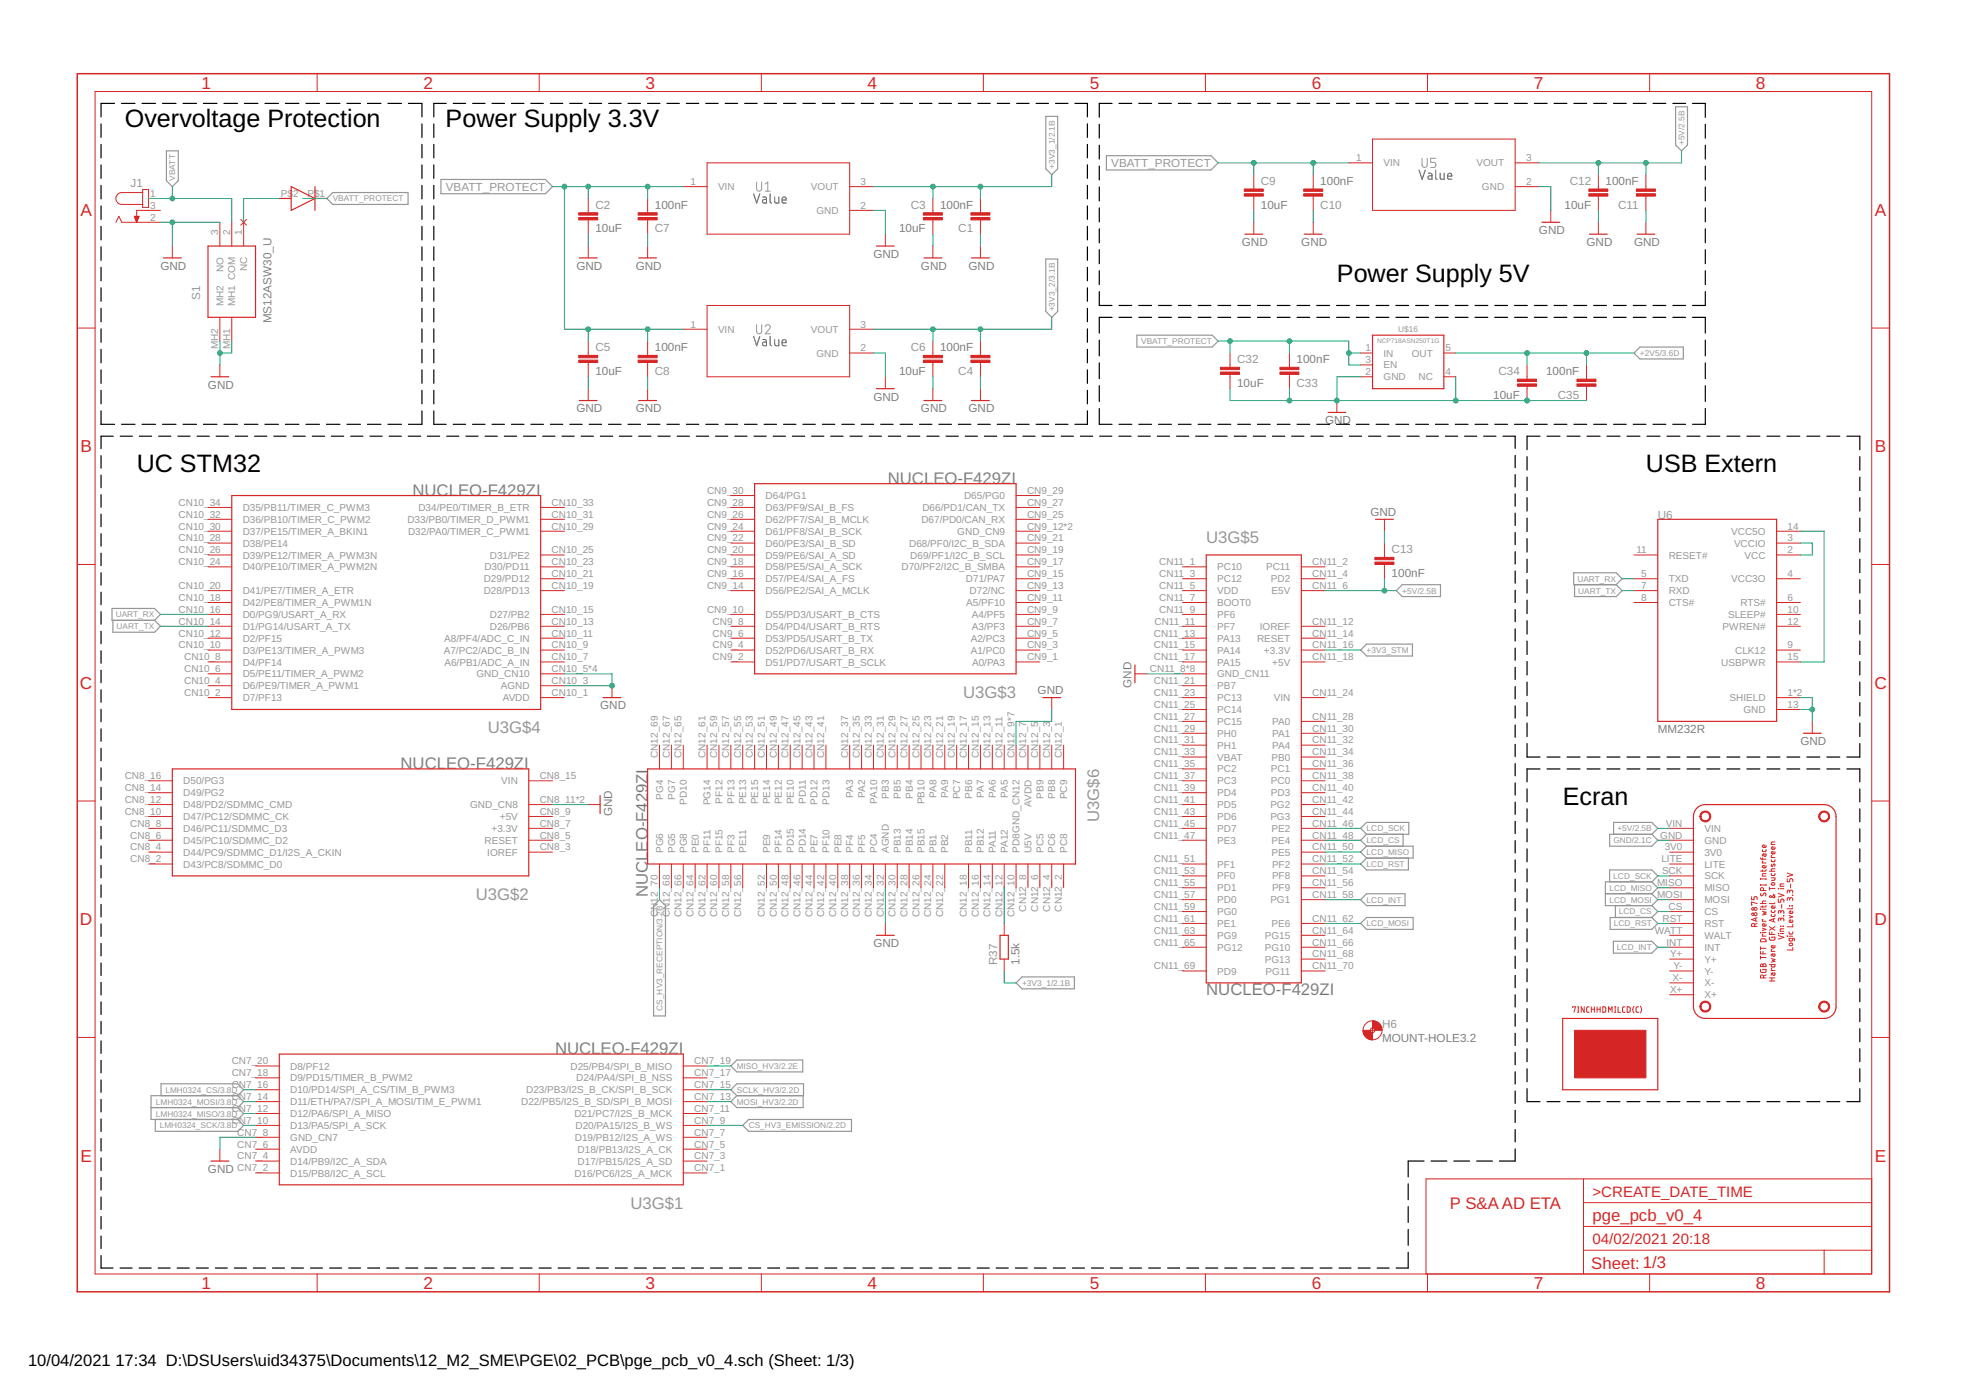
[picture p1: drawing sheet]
<svg xmlns="http://www.w3.org/2000/svg" width="420mm" height="297mm" viewBox="0 0 420 297" stroke-linecap="round" stroke-linejoin="round" font-family="sans-serif">
<defs><g id="words">
<g font-size="5.4">
<text x="26.7" y="27.2">Overvoltage Protection</text>
<text x="95.2" y="27.2">Power Supply 3.3V</text>
<text x="285.7" y="60.2">Power Supply 5V</text>
<text x="29.2" y="100.8">UC STM32</text>
<text x="351.8" y="100.8">USB Extern</text>
<text x="334" y="171.9">Ecran</text>
</g>
<g font-size="3.7" fill="#d62525">
<text x="43" y="18.9">1</text>
<text x="90.5" y="18.9">2</text>
<text x="138" y="18.9">3</text>
<text x="185.4" y="18.9">4</text>
<text x="232.9" y="18.9">5</text>
<text x="280.3" y="18.9">6</text>
<text x="327.8" y="18.9">7</text>
<text x="375.3" y="18.9">8</text>
<text x="17.2" y="46.1">A</text>
<text x="400.7" y="46.1">A</text>
<text x="17.2" y="96.7">B</text>
<text x="400.7" y="96.7">B</text>
<text x="17.1" y="147.2">C</text>
<text x="400.6" y="147.2">C</text>
<text x="17.1" y="197.7">D</text>
<text x="400.6" y="197.7">D</text>
<text x="17.2" y="248.3">E</text>
<text x="400.7" y="248.3">E</text>
<text x="43" y="275.4">1</text>
<text x="90.5" y="275.4">2</text>
<text x="138" y="275.4">3</text>
<text x="185.4" y="275.4">4</text>
<text x="232.9" y="275.4">5</text>
<text x="280.3" y="275.4">6</text>
<text x="327.8" y="275.4">7</text>
<text x="375.3" y="275.4">8</text>
</g>
<g font-size="3.6" fill="#7e7e7e">
<text x="88.1" y="105.9">NUCLEO-F429ZI</text>
<text x="189.7" y="103.4">NUCLEO-F429ZI</text>
<text x="85.6" y="164.3">NUCLEO-F429ZI</text>
<text x="138.4" y="184" transform="rotate(-90 138.4 184)">LEO-F429ZI</text>
<text x="138.4" y="191.7" transform="rotate(-90 138.4 191.7)">NUC</text>
<text x="257.8" y="212.6">NUCLEO-F429ZI</text>
<text x="118.6" y="225.3">NUCLEO-F429ZI</text>
</g>
<g font-size="3.6" fill="#969696">
<text x="257.8" y="116.1">U3G$5</text>
<text x="205.8" y="149.1">U3G$3</text>
<text x="104.2" y="156.7">U3G$4</text>
<text x="234.9" y="175.6" transform="rotate(-90 234.9 175.6)">U3G$6</text>
<text x="101.7" y="192.3">U3G$2</text>
<text x="134.7" y="258.3">U3G$1</text>
</g>
<g font-size="3.6" fill="#d62525">
<text x="309.8" y="258.3">P S&amp;A AD ETA</text>
<text x="340.3" y="260.8">pge_pcb_v0_4</text>
<text x="340.1" y="271.1">Sheet: 1/3</text>
</g>
<g font-size="3.5">
<text x="6" y="291.8">10/04/2021</text>
<text x="24.7" y="291.8">17:34 D:\DSUsers\uid34375\Documents\12_M2_SME\PGE\02_PCB\pge_pcb_v0_4.sch (Sheet: 1/3)</text>
</g>
<g font-size="3.2" fill="#d62525">
<text x="340.3" y="255.7">&gt;CREATE_DATE_TIME</text>
<text x="340.3" y="265.9">04/02/2021</text>
<text x="357.4" y="265.9">20:18</text>
</g>
<g font-size="2.5" fill="#969696">
<text x="237.5" y="35.7">VBATT_PROTECT</text>
<text x="27.9" y="39.9">J1</text>
<text x="95.3" y="40.8">VBATT_PROTECT</text>
<text x="269.5" y="39.5">C9</text>
<text x="335.5" y="39.5">C12</text>
<text x="127.2" y="44.6">C2</text>
<text x="194.6" y="44.6">C3</text>
<text x="282.2" y="44.6">C10</text>
<text x="345.8" y="44.6">C11</text>
<text x="139.9" y="49.7">C7</text>
<text x="204.8" y="49.7">C1</text>
<text x="42.8" y="64" transform="rotate(-90 42.8 64)">S1</text>
<text x="127.2" y="75.1">C5</text>
<text x="194.6" y="75.1">C6</text>
<text x="264.4" y="77.6">C32</text>
<text x="139.9" y="80.1">C8</text>
<text x="204.8" y="80.1">C4</text>
<text x="277.1" y="82.7">C33</text>
<text x="320.2" y="80.1">C34</text>
<text x="332.9" y="85.2">C35</text>
<text x="354.3" y="111">U6</text>
<text x="297.4" y="118.2">C13</text>
<text x="213.1" y="206.2" transform="rotate(-90 213.1 206.2)">R37</text>
<text x="295.4" y="219.6">H6</text>
</g>
<g font-size="2.5" fill="#7e7e7e">
<text x="282.2" y="39.5">100nF</text>
<text x="343.1" y="39.5">100nF</text>
<text x="139.9" y="44.6">100nF</text>
<text x="200.9" y="44.6">100nF</text>
<text x="269.5" y="44.6">10uF</text>
<text x="334.4" y="44.6">10uF</text>
<text x="127.2" y="49.7">10uF</text>
<text x="192.1" y="49.7">10uF</text>
<text x="265.4" y="52.6">GND</text>
<text x="278.1" y="52.6">GND</text>
<text x="328.9" y="50">GND</text>
<text x="339.1" y="52.6">GND</text>
<text x="349.2" y="52.6">GND</text>
<text x="34.3" y="57.7">GND</text>
<text x="123.2" y="57.7">GND</text>
<text x="135.9" y="57.7">GND</text>
<text x="186.7" y="55.1">GND</text>
<text x="196.8" y="57.7">GND</text>
<text x="207" y="57.7">GND</text>
<text x="58" y="69.1" transform="rotate(-90 58 69.1)">MS12ASW30_U</text>
<text x="139.9" y="75.1">100nF</text>
<text x="200.9" y="75.1">100nF</text>
<text x="277.1" y="77.6">100nF</text>
<text x="44.4" y="83">GND</text>
<text x="127.2" y="80.1">10uF</text>
<text x="192.1" y="80.1">10uF</text>
<text x="264.4" y="82.7">10uF</text>
<text x="330.4" y="80.1">100nF</text>
<text x="123.2" y="88.1">GND</text>
<text x="135.9" y="88.1">GND</text>
<text x="186.7" y="85.6">GND</text>
<text x="196.8" y="88.1">GND</text>
<text x="207" y="88.1">GND</text>
<text x="319.1" y="85.2">10uF</text>
<text x="283.2" y="90.7">GND</text>
<text x="292.9" y="110.2">GND</text>
<text x="297.4" y="123.3">100nF</text>
<text x="221.8" y="148.3">GND</text>
<text x="241.8" y="147" transform="rotate(-90 241.8 147)">GND</text>
<text x="128.3" y="151.6">GND</text>
<text x="354.3" y="156.7">MM232R</text>
<text x="384.8" y="159.2">GND</text>
<text x="130.8" y="174.5" transform="rotate(-90 130.8 174.5)">GND</text>
<text x="186.7" y="202.4">GND</text>
<text x="217.9" y="206.2" transform="rotate(-90 217.9 206.2)">1.5k</text>
<text x="295.4" y="222.6">MOUNT-HOLE3.2</text>
<text x="44.4" y="250.7">GND</text>
</g>
<g font-size="2.1" fill="#969696">
<text x="289.8" y="34.4">1</text>
<text x="295.7" y="35.6">VIN</text>
<text x="315.5" y="35.6">VOUT</text>
<text x="326.2" y="34.4">3</text>
<text x="147.6" y="39.5">1</text>
<text x="153.5" y="40.6">VIN</text>
<text x="173.3" y="40.6">VOUT</text>
<text x="183.9" y="39.5">3</text>
<text x="316.7" y="40.6">GND</text>
<text x="326.2" y="39.5">2</text>
<text x="32.1" y="42.1">1</text>
<text x="32.1" y="47.1">2</text>
<text x="32.1" y="44.6">3</text>
<text x="60" y="42.1">P$</text>
<text x="62.6" y="42.1">2</text>
<text x="65.7" y="42.1">P$1</text>
<text x="174.5" y="45.7">GND</text>
<text x="183.9" y="44.6">2</text>
<text x="46.6" y="50.2" transform="rotate(-90 46.6 50.2)">3</text>
<text x="49.2" y="50.2" transform="rotate(-90 49.2 50.2)">2</text>
<text x="51.7" y="50.2" transform="rotate(-90 51.7 50.2)">1</text>
<text x="47.7" y="58.1" transform="rotate(-90 47.7 58.1)">NO</text>
<text x="52.8" y="58" transform="rotate(-90 52.8 58)">NC</text>
<text x="47.7" y="65.5" transform="rotate(-90 47.7 65.5)">MH2</text>
<text x="50.3" y="65.5" transform="rotate(-90 50.3 65.5)">MH1 COM</text>
<text x="147.6" y="70">1</text>
<text x="153.5" y="71.1">VIN</text>
<text x="173.3" y="71.1">VOUT</text>
<text x="183.9" y="70">3</text>
<text x="46.6" y="74.6" transform="rotate(-90 46.6 74.6)">MH2</text>
<text x="49.2" y="74.6" transform="rotate(-90 49.2 74.6)">MH1</text>
<text x="174.5" y="76.2">GND</text>
<text x="183.9" y="75.1">2</text>
<text x="291.8" y="75.1">1</text>
<text x="291.8" y="77.6">3</text>
<text x="295.7" y="76.2">IN</text>
<text x="301.7" y="76.2">OUT</text>
<text x="308.9" y="75.1">5</text>
<text x="291.8" y="80.2">2</text>
<text x="295.7" y="81.3">GND</text>
<text x="295.7" y="78.7">EN</text>
<text x="303.1" y="81.3">NC</text>
<text x="308.9" y="80.2">4</text>
<text x="151.1" y="105.6">CN9_30</text>
<text x="163.6" y="106.7">D64/PG1</text>
<text x="206" y="106.7">D65/PG0</text>
<text x="219.5" y="105.6">CN9_29</text>
<text x="38.2" y="108.1">CN10_34</text>
<text x="38.2" y="110.6">CN10_32</text>
<text x="38.2" y="113.2">CN10_30</text>
<text x="51.9" y="109.2">D35/PB11/TIMER_C_PWM3</text>
<text x="51.9" y="111.7">D36/PB10/TIMER_C_PWM2</text>
<text x="87.1" y="111.7">D33/PB0/TIMER_D_PWM1</text>
<text x="89.4" y="109.2">D34/PE0/TIMER_B_ETR</text>
<text x="117.9" y="113.2">CN10_29</text>
<text x="117.9" y="110.6">CN10_31</text>
<text x="117.9" y="108.1">CN10_33</text>
<text x="151.1" y="113.2">CN9_24</text>
<text x="151.1" y="110.6">CN9_26</text>
<text x="151.1" y="108.1">CN9_28</text>
<text x="163.6" y="111.7">D62/PF7/SAI_B_MCLK</text>
<text x="163.6" y="109.2">D63/PF9/SAI_B_FS</text>
<text x="196.9" y="111.7">D67/PD0/CAN_RX</text>
<text x="197.1" y="109.2">D66/PD1/CAN_TX</text>
<text x="219.5" y="108.1">CN9_27</text>
<text x="219.5" y="110.6">CN9_25</text>
<text x="219.5" y="113.2">CN9_12*2</text>
<text x="382" y="113.2">14</text>
<text x="38.2" y="115.7">CN10_28</text>
<text x="38.2" y="118.2">CN10_26</text>
<text x="51.9" y="114.3">D37/PE15/TIMER_A_BKIN1</text>
<text x="51.9" y="116.8">D38/PE14</text>
<text x="51.9" y="119.4">D39/PE12/TIMER_A_PWM3N</text>
<text x="87.2" y="114.3">D32/PA0/TIMER_C_PWM1</text>
<text x="104.7" y="119.4">D31/PE2</text>
<text x="117.9" y="118.2">CN10_25</text>
<text x="151.1" y="118.2">CN9_20</text>
<text x="151.1" y="115.7">CN9_22</text>
<text x="163.6" y="114.3">D61/PF8/SAI_B_SCK</text>
<text x="163.6" y="119.4">D59/PE6/SAI_A_SD</text>
<text x="163.6" y="116.8">D60/PE3/SAI_B_SD</text>
<text x="194.3" y="116.8">D68/PF0/I2C_B_SDA</text>
<text x="194.5" y="119.4">D69/PF1/I2C_B_SCL</text>
<text x="204.6" y="114.3">GND_CN9</text>
<text x="219.5" y="115.7">CN9_21</text>
<text x="219.5" y="118.2">CN9_19</text>
<text x="349.7" y="118.2">11</text>
<text x="356.6" y="119.4">RESET#</text>
<text x="370" y="114.3">VCC5O</text>
<text x="370.6" y="116.8">VCCIO</text>
<text x="372.8" y="119.4">VCC</text>
<text x="382" y="118.2">2</text>
<text x="382" y="115.7">3</text>
<text x="38.2" y="120.8">CN10_24</text>
<text x="38.2" y="125.9">CN10_20</text>
<text x="51.9" y="121.9">D40/PE10/TIMER_A_PWM2N</text>
<text x="103.4" y="124.4">D29/PD12</text>
<text x="103.5" y="121.9">D30/PD11</text>
<text x="117.9" y="125.9">CN10_19</text>
<text x="117.9" y="123.3">CN10_21</text>
<text x="117.9" y="120.8">CN10_23</text>
<text x="151.1" y="125.9">CN9_14</text>
<text x="151.1" y="123.3">CN9_16</text>
<text x="151.1" y="120.8">CN9_18</text>
<text x="163.6" y="124.4">D57/PE4/SAI_A_FS</text>
<text x="163.6" y="121.9">D58/PE5/SAI_A_SCK</text>
<text x="192.7" y="121.9">D70/PF2/I2C_B_SMBA</text>
<text x="206.4" y="124.4">D71/PA7</text>
<text x="219.5" y="120.8">CN9_17</text>
<text x="219.5" y="123.3">CN9_15</text>
<text x="219.5" y="125.9">CN9_13</text>
<text x="247.8" y="120.8">CN11_1</text>
<text x="247.8" y="123.3">CN11_3</text>
<text x="247.8" y="125.9">CN11_5</text>
<text x="260.1" y="121.9">PC10</text>
<text x="260.1" y="124.4">PC12</text>
<text x="270.6" y="121.9">PC11</text>
<text x="271.6" y="124.4">PD2</text>
<text x="280.4" y="120.8">CN11_2</text>
<text x="280.4" y="123.3">CN11_4</text>
<text x="280.4" y="125.9">CN11_6</text>
<text x="350.8" y="123.3">5</text>
<text x="350.8" y="125.9">7</text>
<text x="356.6" y="124.4">TXD</text>
<text x="370" y="124.4">VCC3O</text>
<text x="382" y="123.3">4</text>
<text x="38.2" y="130.9">CN10_16</text>
<text x="38.2" y="128.4">CN10_18</text>
<text x="51.9" y="127">D41/PE7/TIMER_A_ETR</text>
<text x="51.9" y="129.5">D42/PE8/TIMER_A_PWM1N</text>
<text x="103.4" y="127">D28/PD13</text>
<text x="117.9" y="130.9">CN10_15</text>
<text x="151.1" y="130.9">CN9_10</text>
<text x="163.6" y="127">D56/PE2/SAI_A_MCLK</text>
<text x="206.5" y="129.5">A5/PF10</text>
<text x="207.2" y="127">D72/NC</text>
<text x="219.5" y="130.9">CN9_9</text>
<text x="219.5" y="128.4">CN9_11</text>
<text x="247.8" y="128.4">CN11_7</text>
<text x="247.8" y="130.9">CN11_9</text>
<text x="260.1" y="127">VDD</text>
<text x="260.1" y="129.5">BOOT0</text>
<text x="271.7" y="127">E5V</text>
<text x="350.8" y="128.4">8</text>
<text x="356.6" y="127">RXD</text>
<text x="356.6" y="129.5">CTS#</text>
<text x="371.9" y="129.5">RTS#</text>
<text x="382" y="128.4">6</text>
<text x="382" y="130.9">10</text>
<text x="38.2" y="136">CN10_12</text>
<text x="38.2" y="133.5">CN10_14</text>
<text x="51.9" y="137.1">D2/PF15</text>
<text x="51.9" y="132.1">D0/PG9/USART_A_RX</text>
<text x="51.9" y="134.6">D1/PG14/USART_A_TX</text>
<text x="95" y="137.1">A8/PF4/ADC_C_IN</text>
<text x="104.7" y="134.6">D26/PB6</text>
<text x="104.7" y="132.1">D27/PB2</text>
<text x="117.9" y="133.5">CN10_13</text>
<text x="117.9" y="136">CN10_11</text>
<text x="152.3" y="136">CN9_6</text>
<text x="152.3" y="133.5">CN9_8</text>
<text x="163.6" y="137.1">D53/PD5/USART_B_TX</text>
<text x="163.6" y="134.6">D54/PD4/USART_B_RTS</text>
<text x="163.6" y="132.1">D55/PD3/USART_B_CTS</text>
<text x="207.5" y="137.1">A2/PC3</text>
<text x="207.7" y="134.6">A3/PF3</text>
<text x="207.7" y="132.1">A4/PF5</text>
<text x="219.5" y="133.5">CN9_7</text>
<text x="219.5" y="136">CN9_5</text>
<text x="246.6" y="136">CN11_13</text>
<text x="246.7" y="133.5">CN11_11</text>
<text x="260.1" y="132.1">PF6</text>
<text x="260.1" y="134.6">PF7</text>
<text x="260.1" y="137.1">PA13</text>
<text x="268.7" y="137.1">RESET</text>
<text x="269.2" y="134.6">IOREF</text>
<text x="280.4" y="133.5">CN11_12</text>
<text x="280.4" y="136">CN11_14</text>
<text x="368.1" y="134.6">PWREN#</text>
<text x="369.3" y="132.1">SLEEP#</text>
<text x="382" y="133.5">12</text>
<text x="38.2" y="138.6">CN10_10</text>
<text x="39.4" y="141.1">CN10_8</text>
<text x="39.4" y="143.6">CN10_6</text>
<text x="51.9" y="142.2">D4/PF14</text>
<text x="51.9" y="139.7">D3/PE13/TIMER_A_PWM3</text>
<text x="94.8" y="139.7">A7/PC2/ADC_B_IN</text>
<text x="95" y="142.2">A6/PB1/ADC_A_IN</text>
<text x="117.9" y="141.1">CN10_7</text>
<text x="117.9" y="143.6">CN10_5*4</text>
<text x="117.9" y="138.6">CN10_9</text>
<text x="152.3" y="141.1">CN9_2</text>
<text x="152.3" y="138.6">CN9_4</text>
<text x="163.6" y="142.2">D51/PD7/USART_B_SCLK</text>
<text x="163.6" y="139.7">D52/PD6/USART_B_RX</text>
<text x="207.5" y="139.7">A1/PC0</text>
<text x="207.7" y="142.2">A0/PA3</text>
<text x="219.5" y="141.1">CN9_1</text>
<text x="219.5" y="138.6">CN9_3</text>
<text x="245.8" y="143.6">CN11_8*8</text>
<text x="246.6" y="138.6">CN11_15</text>
<text x="246.6" y="141.1">CN11_17</text>
<text x="260.1" y="139.7">PA14</text>
<text x="260.1" y="142.2">PA15</text>
<text x="270.1" y="139.7">+3.3V</text>
<text x="271.9" y="142.2">+5V</text>
<text x="280.4" y="138.6">CN11_16</text>
<text x="280.4" y="141.1">CN11_18</text>
<text x="367.9" y="142.2">USBPWR</text>
<text x="370.8" y="139.7">CLK12</text>
<text x="382" y="138.6">9</text>
<text x="382" y="141.1">15</text>
<text x="39.4" y="148.7">CN10_2</text>
<text x="39.4" y="146.2">CN10_4</text>
<text x="51.9" y="149.8">D7/PF13</text>
<text x="51.9" y="144.8">D5/PE11/TIMER_A_PWM2</text>
<text x="51.9" y="147.3">D6/PE9/TIMER_A_PWM1</text>
<text x="101.8" y="144.8">GND_CN10</text>
<text x="107" y="147.3">AGND</text>
<text x="107.4" y="149.8">AVDD</text>
<text x="117.9" y="146.2">CN10_3</text>
<text x="117.9" y="148.7">CN10_1</text>
<text x="246.6" y="146.2">CN11_21</text>
<text x="246.6" y="148.7">CN11_23</text>
<text x="260.1" y="144.8">GND_CN11</text>
<text x="260.1" y="147.3">PB7</text>
<text x="260.1" y="149.8">PC13</text>
<text x="272.2" y="149.8">VIN</text>
<text x="280.4" y="148.7">CN11_24</text>
<text x="369.6" y="149.8">SHIELD</text>
<text x="382" y="148.7">1*2</text>
<text x="246.6" y="151.3">CN11_25</text>
<text x="246.6" y="153.8">CN11_27</text>
<text x="260.1" y="152.4">PC14</text>
<text x="260.1" y="154.9">PC15</text>
<text x="271.9" y="154.9">PA0</text>
<text x="280.4" y="153.8">CN11_28</text>
<text x="372.6" y="152.4">GND</text>
<text x="382" y="151.3">13</text>
<text x="140.6" y="162" transform="rotate(-90 140.6 162)">CN12_69</text>
<text x="143.1" y="162" transform="rotate(-90 143.1 162)">CN12_67</text>
<text x="145.7" y="162" transform="rotate(-90 145.7 162)">CN12_65</text>
<text x="150.8" y="162" transform="rotate(-90 150.8 162)">CN12_61</text>
<text x="153.3" y="162" transform="rotate(-90 153.3 162)">CN12_59</text>
<text x="155.8" y="162" transform="rotate(-90 155.8 162)">CN12_57</text>
<text x="158.4" y="162" transform="rotate(-90 158.4 162)">CN12_55</text>
<text x="160.9" y="162" transform="rotate(-90 160.9 162)">CN12_53</text>
<text x="163.5" y="162" transform="rotate(-90 163.5 162)">CN12_51</text>
<text x="166" y="162" transform="rotate(-90 166 162)">CN12_49</text>
<text x="168.5" y="162" transform="rotate(-90 168.5 162)">CN12_47</text>
<text x="171.1" y="162" transform="rotate(-90 171.1 162)">CN12_45</text>
<text x="173.6" y="162" transform="rotate(-90 173.6 162)">CN12_43</text>
<text x="176.2" y="162" transform="rotate(-90 176.2 162)">CN12_41</text>
<text x="181.2" y="162" transform="rotate(-90 181.2 162)">CN12_37</text>
<text x="183.8" y="162" transform="rotate(-90 183.8 162)">CN12_35</text>
<text x="186.3" y="162" transform="rotate(-90 186.3 162)">CN12_33</text>
<text x="188.9" y="162" transform="rotate(-90 188.9 162)">CN12_31</text>
<text x="191.4" y="162" transform="rotate(-90 191.4 162)">CN12_29</text>
<text x="193.9" y="162" transform="rotate(-90 193.9 162)">CN12_27</text>
<text x="196.5" y="162" transform="rotate(-90 196.5 162)">CN12_25</text>
<text x="199" y="162" transform="rotate(-90 199 162)">CN12_23</text>
<text x="201.6" y="162" transform="rotate(-90 201.6 162)">CN12_21</text>
<text x="204.1" y="162" transform="rotate(-90 204.1 162)">CN12_19</text>
<text x="206.6" y="162" transform="rotate(-90 206.6 162)">CN12_17</text>
<text x="209.2" y="162" transform="rotate(-90 209.2 162)">CN12_15</text>
<text x="211.7" y="162" transform="rotate(-90 211.7 162)">CN12_13</text>
<text x="214.3" y="162" transform="rotate(-90 214.3 162)">CN12_11</text>
<text x="216.8" y="162" transform="rotate(-90 216.8 162)">CN12_9*7</text>
<text x="219.3" y="162" transform="rotate(-90 219.3 162)">CN12_7</text>
<text x="221.9" y="162" transform="rotate(-90 221.9 162)">CN12_5</text>
<text x="224.4" y="162" transform="rotate(-90 224.4 162)">CN12_3</text>
<text x="226.9" y="162" transform="rotate(-90 226.9 162)">CN12_1</text>
<text x="246.6" y="156.3">CN11_29</text>
<text x="246.6" y="158.9">CN11_31</text>
<text x="246.6" y="161.4">CN11_33</text>
<text x="260.1" y="157.5">PH0</text>
<text x="260.1" y="160">PH1</text>
<text x="271.9" y="157.5">PA1</text>
<text x="271.9" y="160">PA4</text>
<text x="280.4" y="156.3">CN11_30</text>
<text x="280.4" y="158.9">CN11_32</text>
<text x="280.4" y="161.4">CN11_34</text>
<text x="26.7" y="166.5">CN8_16</text>
<text x="39.2" y="167.6">D50/PG3</text>
<text x="107.1" y="167.6">VIN</text>
<text x="115.4" y="166.5">CN8_15</text>
<text x="246.6" y="164">CN11_35</text>
<text x="246.6" y="166.5">CN11_37</text>
<text x="260.1" y="162.5">VBAT</text>
<text x="260.1" y="165.1">PC2</text>
<text x="260.1" y="167.6">PC3</text>
<text x="271.6" y="165.1">PC1</text>
<text x="271.6" y="167.6">PC0</text>
<text x="271.7" y="162.5">PB0</text>
<text x="280.4" y="164">CN11_36</text>
<text x="280.4" y="166.5">CN11_38</text>
<text x="26.7" y="169">CN8_14</text>
<text x="26.7" y="171.6">CN8_12</text>
<text x="39.2" y="170.2">D49/PG2</text>
<text x="39.2" y="172.7">D48/PD2/SDMMC_CMD</text>
<text x="100.5" y="172.7">GND_CN8</text>
<text x="115.4" y="171.6">CN8_11*2</text>
<text x="141.7" y="170.9" transform="rotate(-90 141.7 170.9)">PG4</text>
<text x="144.3" y="170.9" transform="rotate(-90 144.3 170.9)">PG7</text>
<text x="146.8" y="172" transform="rotate(-90 146.8 172)">PD10</text>
<text x="151.9" y="172.1" transform="rotate(-90 151.9 172.1)">PG14</text>
<text x="154.4" y="171.8" transform="rotate(-90 154.4 171.8)">PF12</text>
<text x="157" y="171.8" transform="rotate(-90 157 171.8)">PF13</text>
<text x="159.5" y="171.9" transform="rotate(-90 159.5 171.9)">PE13</text>
<text x="162" y="171.9" transform="rotate(-90 162 171.9)">PE15</text>
<text x="164.6" y="171.9" transform="rotate(-90 164.6 171.9)">PE14</text>
<text x="167.1" y="171.9" transform="rotate(-90 167.1 171.9)">PE12</text>
<text x="169.7" y="171.9" transform="rotate(-90 169.7 171.9)">PE10</text>
<text x="172.2" y="171.8" transform="rotate(-90 172.2 171.8)">PD11</text>
<text x="174.7" y="172" transform="rotate(-90 174.7 172)">PD12</text>
<text x="177.3" y="172" transform="rotate(-90 177.3 172)">PD13</text>
<text x="182.4" y="170.5" transform="rotate(-90 182.4 170.5)">PA3</text>
<text x="184.9" y="170.5" transform="rotate(-90 184.9 170.5)">PA2</text>
<text x="187.4" y="171.7" transform="rotate(-90 187.4 171.7)">PA10</text>
<text x="190" y="170.7" transform="rotate(-90 190 170.7)">PB3</text>
<text x="192.5" y="170.7" transform="rotate(-90 192.5 170.7)">PB5</text>
<text x="195.1" y="170.7" transform="rotate(-90 195.1 170.7)">PB4</text>
<text x="197.6" y="171.9" transform="rotate(-90 197.6 171.9)">PB10</text>
<text x="200.1" y="170.5" transform="rotate(-90 200.1 170.5)">PA8</text>
<text x="202.7" y="170.5" transform="rotate(-90 202.7 170.5)">PA9</text>
<text x="205.2" y="170.8" transform="rotate(-90 205.2 170.8)">PC7</text>
<text x="207.7" y="170.7" transform="rotate(-90 207.7 170.7)">PB6</text>
<text x="210.3" y="170.5" transform="rotate(-90 210.3 170.5)">PA7</text>
<text x="212.8" y="170.5" transform="rotate(-90 212.8 170.5)">PA6</text>
<text x="215.4" y="170.5" transform="rotate(-90 215.4 170.5)">PA5</text>
<text x="220.4" y="172.4" transform="rotate(-90 220.4 172.4)">AVDD</text>
<text x="223" y="170.7" transform="rotate(-90 223 170.7)">PB9</text>
<text x="225.5" y="170.7" transform="rotate(-90 225.5 170.7)">PB8</text>
<text x="228.1" y="170.8" transform="rotate(-90 228.1 170.8)">PC9</text>
<text x="246.6" y="169">CN11_39</text>
<text x="246.6" y="171.6">CN11_41</text>
<text x="260.1" y="170.2">PD4</text>
<text x="260.1" y="172.7">PD5</text>
<text x="271.5" y="172.7">PG2</text>
<text x="271.6" y="170.2">PD3</text>
<text x="280.4" y="169">CN11_40</text>
<text x="280.4" y="171.6">CN11_42</text>
<text x="26.7" y="174.1">CN8_10</text>
<text x="27.8" y="179.2">CN8_6</text>
<text x="27.8" y="176.7">CN8_8</text>
<text x="39.2" y="177.8">D46/PC11/SDMMC_D3</text>
<text x="39.2" y="175.2">D47/PC12/SDMMC_CK</text>
<text x="105.1" y="177.8">+3.3V</text>
<text x="106.8" y="175.2">+5V</text>
<text x="115.4" y="176.7">CN8_7</text>
<text x="115.4" y="174.1">CN8_9</text>
<text x="115.4" y="179.2">CN8_5</text>
<text x="246.6" y="174.1">CN11_43</text>
<text x="246.6" y="176.7">CN11_45</text>
<text x="246.6" y="179.2">CN11_47</text>
<text x="260.1" y="175.2">PD6</text>
<text x="260.1" y="177.8">PD7</text>
<text x="271.5" y="175.2">PG3</text>
<text x="271.7" y="177.8">PE2</text>
<text x="280.4" y="174.1">CN11_44</text>
<text x="280.4" y="176.7">CN11_46</text>
<text x="280.4" y="179.2">CN11_48</text>
<text x="354.8" y="179.2">GND</text>
<text x="356" y="176.7">VIN</text>
<text x="364.2" y="177.8">VIN</text>
<text x="27.8" y="184.3">CN8_2</text>
<text x="27.8" y="181.7">CN8_4</text>
<text x="39.2" y="185.4">D43/PC8/SDMMC_D0</text>
<text x="39.2" y="182.9">D44/PC9/SDMMC_D1/I2S_A_CKIN</text>
<text x="39.2" y="180.3">D45/PC10/SDMMC_D2</text>
<text x="103.6" y="180.3">RESET</text>
<text x="104.1" y="182.9">IOREF</text>
<text x="115.4" y="181.7">CN8_3</text>
<text x="141.7" y="182.3" transform="rotate(-90 141.7 182.3)">PG6</text>
<text x="144.3" y="182.3" transform="rotate(-90 144.3 182.3)">PG5</text>
<text x="146.8" y="182.3" transform="rotate(-90 146.8 182.3)">PG8</text>
<text x="149.3" y="182.3" transform="rotate(-90 149.3 182.3)">PE0</text>
<text x="151.9" y="182.3" transform="rotate(-90 151.9 182.3)">PF11</text>
<text x="154.4" y="182.3" transform="rotate(-90 154.4 182.3)">PF15</text>
<text x="157" y="182.3" transform="rotate(-90 157 182.3)">PF3</text>
<text x="159.5" y="182.3" transform="rotate(-90 159.5 182.3)">PE11</text>
<text x="164.6" y="182.3" transform="rotate(-90 164.6 182.3)">PE9</text>
<text x="167.1" y="182.3" transform="rotate(-90 167.1 182.3)">PF14</text>
<text x="169.7" y="182.3" transform="rotate(-90 169.7 182.3)">PD15</text>
<text x="172.2" y="182.3" transform="rotate(-90 172.2 182.3)">PD14</text>
<text x="174.7" y="182.3" transform="rotate(-90 174.7 182.3)">PE7</text>
<text x="177.3" y="182.3" transform="rotate(-90 177.3 182.3)">PF10</text>
<text x="179.8" y="182.3" transform="rotate(-90 179.8 182.3)">PE8</text>
<text x="182.4" y="182.3" transform="rotate(-90 182.4 182.3)">PF4</text>
<text x="184.9" y="182.3" transform="rotate(-90 184.9 182.3)">PF5</text>
<text x="187.4" y="182.3" transform="rotate(-90 187.4 182.3)">PC4</text>
<text x="190" y="182.3" transform="rotate(-90 190 182.3)">AGND</text>
<text x="192.5" y="182.3" transform="rotate(-90 192.5 182.3)">PB13</text>
<text x="195.1" y="182.3" transform="rotate(-90 195.1 182.3)">PB14</text>
<text x="197.6" y="182.3" transform="rotate(-90 197.6 182.3)">PB15</text>
<text x="200.1" y="182.3" transform="rotate(-90 200.1 182.3)">PB1</text>
<text x="202.7" y="182.3" transform="rotate(-90 202.7 182.3)">PB2</text>
<text x="207.7" y="182.3" transform="rotate(-90 207.7 182.3)">PB11</text>
<text x="210.3" y="182.3" transform="rotate(-90 210.3 182.3)">PB12</text>
<text x="212.8" y="182.3" transform="rotate(-90 212.8 182.3)">PA11</text>
<text x="215.4" y="182.3" transform="rotate(-90 215.4 182.3)">PA12</text>
<text x="217.9" y="182.3" transform="rotate(-90 217.9 182.3)">PD8GND_CN12</text>
<text x="220.4" y="182.3" transform="rotate(-90 220.4 182.3)">U5V</text>
<text x="223" y="182.3" transform="rotate(-90 223 182.3)">PC5</text>
<text x="225.5" y="182.3" transform="rotate(-90 225.5 182.3)">PC6</text>
<text x="228.1" y="182.3" transform="rotate(-90 228.1 182.3)">PC8</text>
<text x="246.6" y="184.3">CN11_51</text>
<text x="260.1" y="180.3">PE3</text>
<text x="260.1" y="185.4">PF1</text>
<text x="271.7" y="180.3">PE4</text>
<text x="271.7" y="182.9">PE5</text>
<text x="271.8" y="185.4">PF2</text>
<text x="280.4" y="181.7">CN11_50</text>
<text x="280.4" y="184.3">CN11_52</text>
<text x="355.1" y="184.3">LITE</text>
<text x="355.8" y="181.7">3V0</text>
<text x="364.2" y="185.4">LITE</text>
<text x="364.2" y="182.9">3V0</text>
<text x="364.2" y="180.3">GND</text>
<text x="246.6" y="186.8">CN11_53</text>
<text x="246.6" y="189.4">CN11_55</text>
<text x="246.6" y="191.9">CN11_57</text>
<text x="260.1" y="187.9">PF0</text>
<text x="260.1" y="190.5">PD1</text>
<text x="271.8" y="187.9">PF8</text>
<text x="271.8" y="190.5">PF9</text>
<text x="280.4" y="186.8">CN11_54</text>
<text x="280.4" y="189.4">CN11_56</text>
<text x="280.4" y="191.9">CN11_58</text>
<text x="354.1" y="191.9">MOSI</text>
<text x="354.1" y="189.4">MISO</text>
<text x="355.2" y="186.8">SCK</text>
<text x="364.2" y="190.5">MISO</text>
<text x="364.2" y="187.9">SCK</text>
<text x="140.6" y="196" transform="rotate(-90 140.6 196)">CN12_70</text>
<text x="143.1" y="196" transform="rotate(-90 143.1 196)">CN12_68</text>
<text x="145.7" y="196" transform="rotate(-90 145.7 196)">CN12_66</text>
<text x="148.2" y="196" transform="rotate(-90 148.2 196)">CN12_64</text>
<text x="150.8" y="196" transform="rotate(-90 150.8 196)">CN12_62</text>
<text x="153.3" y="196" transform="rotate(-90 153.3 196)">CN12_60</text>
<text x="155.8" y="196" transform="rotate(-90 155.8 196)">CN12_58</text>
<text x="158.4" y="196" transform="rotate(-90 158.4 196)">CN12_56</text>
<text x="163.5" y="196" transform="rotate(-90 163.5 196)">CN12_52</text>
<text x="166" y="196" transform="rotate(-90 166 196)">CN12_50</text>
<text x="168.5" y="196" transform="rotate(-90 168.5 196)">CN12_48</text>
<text x="171.1" y="196" transform="rotate(-90 171.1 196)">CN12_46</text>
<text x="173.6" y="196" transform="rotate(-90 173.6 196)">CN12_44</text>
<text x="176.2" y="196" transform="rotate(-90 176.2 196)">CN12_42</text>
<text x="178.7" y="196" transform="rotate(-90 178.7 196)">CN12_40</text>
<text x="181.2" y="196" transform="rotate(-90 181.2 196)">CN12_38</text>
<text x="183.8" y="196" transform="rotate(-90 183.8 196)">CN12_36</text>
<text x="186.3" y="196" transform="rotate(-90 186.3 196)">CN12_34</text>
<text x="188.9" y="196" transform="rotate(-90 188.9 196)">CN12_32</text>
<text x="191.4" y="196" transform="rotate(-90 191.4 196)">CN12_30</text>
<text x="193.9" y="196" transform="rotate(-90 193.9 196)">CN12_28</text>
<text x="196.5" y="196" transform="rotate(-90 196.5 196)">CN12_26</text>
<text x="199" y="196" transform="rotate(-90 199 196)">CN12_24</text>
<text x="201.6" y="196" transform="rotate(-90 201.6 196)">CN12_22</text>
<text x="206.6" y="196" transform="rotate(-90 206.6 196)">CN12_18</text>
<text x="209.2" y="196" transform="rotate(-90 209.2 196)">CN12_16</text>
<text x="211.7" y="196" transform="rotate(-90 211.7 196)">CN12_14</text>
<text x="214.3" y="196" transform="rotate(-90 214.3 196)">CN12_12</text>
<text x="216.8" y="196" transform="rotate(-90 216.8 196)">CN12_10</text>
<text x="219.3" y="194.8" transform="rotate(-90 219.3 194.8)">CN12_8</text>
<text x="221.9" y="194.8" transform="rotate(-90 221.9 194.8)">CN12_6</text>
<text x="224.4" y="194.8" transform="rotate(-90 224.4 194.8)">CN12_4</text>
<text x="226.9" y="194.8" transform="rotate(-90 226.9 194.8)">CN12_2</text>
<text x="246.6" y="194.4">CN11_59</text>
<text x="246.6" y="197">CN11_61</text>
<text x="260.1" y="193">PD0</text>
<text x="260.1" y="195.6">PG0</text>
<text x="271.5" y="193">PG1</text>
<text x="280.4" y="197">CN11_62</text>
<text x="355.3" y="197">RST</text>
<text x="356.6" y="194.4">CS</text>
<text x="364.2" y="195.6">CS</text>
<text x="364.2" y="193">MOSI</text>
<text x="246.6" y="199.5">CN11_63</text>
<text x="246.6" y="202.1">CN11_65</text>
<text x="260.1" y="198.1">PE1</text>
<text x="260.1" y="200.6">PG9</text>
<text x="260.1" y="203.2">PG12</text>
<text x="270.3" y="200.6">PG15</text>
<text x="270.3" y="203.2">PG10</text>
<text x="271.7" y="198.1">PE6</text>
<text x="280.4" y="199.5">CN11_64</text>
<text x="280.4" y="202.1">CN11_66</text>
<text x="353.6" y="199.5">WATT</text>
<text x="356.1" y="202.1">INT</text>
<text x="364.2" y="198.1">RST</text>
<text x="364.2" y="200.6">WALT</text>
<text x="364.2" y="203.2">INT</text>
<text x="246.6" y="207.1">CN11_69</text>
<text x="260.1" y="208.2">PD9</text>
<text x="270.3" y="205.7">PG13</text>
<text x="270.4" y="208.2">PG11</text>
<text x="280.4" y="204.6">CN11_68</text>
<text x="280.4" y="207.1">CN11_70</text>
<text x="356.9" y="204.6">Y+</text>
<text x="357.4" y="209.7">X-</text>
<text x="357.6" y="207.1">Y-</text>
<text x="364.2" y="205.7">Y+</text>
<text x="364.2" y="208.2">Y-</text>
<text x="356.9" y="212.2">X+</text>
<text x="364.2" y="210.8">X-</text>
<text x="364.2" y="213.3">X+</text>
<text x="49.5" y="227.4">CN7_20</text>
<text x="148.4" y="227.4">CN7_19</text>
<text x="49.5" y="230">CN7_18</text>
<text x="49.5" y="232.5">CN7_16</text>
<text x="62" y="228.6">D8/PF12</text>
<text x="62" y="231.1">D9/PD15/TIMER_B_PWM2</text>
<text x="62" y="233.6">D10/PD14/SPI_A_CS/TIM_B_PWM3</text>
<text x="112.4" y="233.6">D23/PB3/I2S_B_CK/SPI_B_SCK</text>
<text x="121.9" y="228.6">D25/PB4/SPI_B_MISO</text>
<text x="123.1" y="231.1">D24/PA4/SPI_B_NSS</text>
<text x="148.4" y="232.5">CN7_15</text>
<text x="148.4" y="230">CN7_17</text>
<text x="49.5" y="235.1">CN7_14</text>
<text x="49.5" y="237.6">CN7_12</text>
<text x="62" y="236.2">D11/ETH/PA7/SPI_A_MOSI/TIM_E_PWM1</text>
<text x="62" y="238.7">D12/PA6/SPI_A_MISO</text>
<text x="111.4" y="236.2">D22/PB5/I2S_B_SD/SPI_B_MOSI</text>
<text x="122.7" y="238.7">D21/PC7/I2S_B_MCK</text>
<text x="148.4" y="237.6">CN7_11</text>
<text x="148.4" y="235.1">CN7_13</text>
<text x="49.5" y="240.1">CN7_10</text>
<text x="50.7" y="245.2">CN7_6</text>
<text x="50.7" y="242.7">CN7_8</text>
<text x="62" y="241.3">D13/PA5/SPI_A_SCK</text>
<text x="62" y="243.8">GND_CN7</text>
<text x="122.8" y="243.8">D19/PB12/I2S_A_WS</text>
<text x="123" y="241.3">D20/PA15/I2S_B_WS</text>
<text x="148.4" y="245.2">CN7_5</text>
<text x="148.4" y="242.7">CN7_7</text>
<text x="148.4" y="240.1">CN7_9</text>
<text x="50.7" y="247.8">CN7_4</text>
<text x="50.7" y="250.3">CN7_2</text>
<text x="62" y="246.3">AVDD</text>
<text x="62" y="248.9">D14/PB9/I2C_A_SDA</text>
<text x="62" y="251.4">D15/PB8/I2C_A_SCL</text>
<text x="122.7" y="251.4">D16/PC6/I2S_A_MCK</text>
<text x="123.4" y="248.9">D17/PB15/I2S_A_SD</text>
<text x="123.4" y="246.3">D18/PB13/I2S_A_CK</text>
<text x="148.4" y="250.3">CN7_1</text>
<text x="148.4" y="247.8">CN7_3</text>
</g>
<g font-size="1.8" fill="#969696">
<text x="360" y="31" transform="rotate(-90 360 31)">+5V/2.5B</text>
<text x="37.5" y="38.6" transform="rotate(-90 37.5 38.6)">VBATT</text>
<text x="225.4" y="36.1" transform="rotate(-90 225.4 36.1)">+3V3_1/2.1B</text>
<text x="71.1" y="43.1">VBATT_PROTECT</text>
<text x="225.4" y="66.5" transform="rotate(-90 225.4 66.5)">+3V3_2/3.1B</text>
<text x="298.8" y="71">U$16</text>
<text x="243.9" y="73.5">VBATT_PROTECT</text>
<text x="350.5" y="76.1">+2V5/3.6D</text>
<text x="337.1" y="124.3">UART_RX</text>
<text x="24.7" y="131.9">UART_RX</text>
<text x="299.7" y="126.9">+5V/2.5B</text>
<text x="337.3" y="126.9">UART_TX</text>
<text x="24.9" y="134.5">UART_TX</text>
<text x="292.1" y="139.6">+3V3_STM</text>
<text x="292.1" y="177.6">LCD_SCK</text>
<text x="345.7" y="177.6">+5V/2.5B</text>
<text x="292.1" y="182.7">LCD_MISO</text>
<text x="292.1" y="180.2">LCD_CS</text>
<text x="292.1" y="185.3">LCD_RST</text>
<text x="344.8" y="180.2">GND/2.1C</text>
<text x="343.9" y="190.3">LCD_MISO</text>
<text x="344.8" y="187.8">LCD_SCK</text>
<text x="292.1" y="198">LCD_MOSI</text>
<text x="292.1" y="192.9">LCD_INT</text>
<text x="343.9" y="192.9">LCD_MOSI</text>
<text x="344.9" y="198">LCD_RST</text>
<text x="346" y="195.4">LCD_CS</text>
<text x="345.6" y="203">LCD_INT</text>
<text x="141.6" y="216" transform="rotate(-90 141.6 216)">CS_HV3_RECEPTION/3.2B</text>
<text x="218.4" y="210.7">+3V3_1/2.1B</text>
<text x="35.3" y="233.5">LMH0324_CS/3.8D</text>
<text x="157.5" y="233.5">SCLK_HV3/2.2D</text>
<text x="157.5" y="228.4">MISO_HV3/2.2E</text>
<text x="33.3" y="238.6">LMH0324_MISO/3.8D</text>
<text x="33.3" y="236.1">LMH0324_MOSI/3.8D</text>
<text x="157.5" y="236.1">MOSI_HV3/2.2D</text>
<text x="34.2" y="241.1">LMH0324_SCK/3.8D</text>
<text x="160" y="241.1">CS_HV3_EMISSION/2.2D</text>
</g>
<text font-size="1.4" fill="#969696" x="294.3" y="73.4">NCP718ASN250T1G</text>
</g></defs>
<g fill="none" stroke="#7e7e7e" stroke-width=".21">
<path d="M303.3 36.4l.6 1.9 .7-1.9M305.3 37h.5l.2 .2v1.1h-.5a.38 .38 0 0 1-.3-.4 .38 .38 0 0 1 .3-.4h.5M306.8 36.4v1.6l.3 .3M307.8 37v1.1l.3 .2h.6v-1.3M309.4 37.7h.9a.46 .46 0 0 0-.4-.7 .46 .46 0 0 0-.5 .4l.1 .8 .8 .1M161.1 41.4l.6 2 .7-2M163 42.1h.6l.2 .2v1.1h-.5a.38 .38 0 0 1-.4-.4 .38 .38 0 0 1 .4-.4h.5M164.6 41.4v1.7l.3 .3M165.5 42.1v1l.4 .3h.5v-1.3M167.2 42.7h.8a.45 .45 0 0 0-.3-.6 .45 .45 0 0 0-.5 .4l.1 .8 .7 .1M161.1 71.9l.6 2 .7-2M163 72.6h.6l.2 .2v1.1h-.5a.38 .38 0 0 1-.4-.4 .38 .38 0 0 1 .4-.4h.5"/>
<path d="M164.6 71.9v1.6l.3 .4M165.5 72.6v.9l.4 .4h.5v-1.3M167.2 73.2h.8a.45 .45 0 0 0-.3-.6 .45 .45 0 0 0-.5 .4l.1 .8 .7 .1"/>
</g>
<path d="M161.7 38.9v1.4a.54 .54 0 0 0 .5 .6 .54 .54 0 0 0 .6-.6v-1.4M163.5 39.3l.6-.4v2M303.9 33.8v1.4a.55 .55 0 0 0 .6 .6 .55 .55 0 0 0 .5-.6v-1.4M306.9 33.8h-1.1v.9h.6a.55 .55 0 0 1 .5 .5 .55 .55 0 0 1-.5 .6h-.6M163.5 40.9h1.1M161.7 69.4v1.4a.54 .54 0 0 0 .5 .5 .54 .54 0 0 0 .6-.5v-1.4M163.5 69.8a.54 .54 0 0 1 .8-.4 .54 .54 0 0 1 .2 .9l-1 1h1.1" fill="none" stroke="#969696" stroke-width=".21"/>
<g fill="none" stroke="#969696" stroke-width=".25">
<path d="M35.6 32.2h2.5v6.4l-1.3 1.3-1.2-1.3zM94.2 38.4h22.4l1.5 1.5-1.5 1.5h-22.4zM223.5 24.9h2.5v11.2l-1.2 1.2-1.3-1.2zM236.5 33.3h22.3l1.5 1.5-1.5 1.5h-22.3zM358.1 22.8h2.5v8.2l-1.2 1.3-1.3-1.3zM69.8 42.4l1.3-1.3h16.1v2.6h-16.1zM223.5 55.4h2.5v11.1l-1.2 1.3-1.3-1.3zM243 71.6h16.1l1.2 1.3-1.2 1.3h-16.1zM350.5 74.2h9.2v2.5h-9.2l-1.3-1.3zM23.9 130h9.1l1.3 1.3-1.3 1.3h-9.1zM24.1 132.6v2.5h8.9l1.3-1.3-1.3-1.2M290.8 138.9l1.3-1.3h9.8v2.6h-9.8z"/>
<path d="M298.4 126.2l1.3-1.3h8.1v2.6h-8.1zM336.3 122.4h9.1l1.3 1.3-1.3 1.2h-9.1zM336.5 124.9v2.6h8.9l1.3-1.3-1.3-1.3M290.8 177l1.3-1.3h9v2.6h-9zM292.1 178.3l-1.3 1.3 1.3 1.2M299.9 178.3v2.5M344 178.3h9l1.3 1.3-1.3 1.2h-9zM344.8 178.3v-2.6h8.2l1.3 1.3-1.3 1.3M140.9 192.3l1.3 1.2v23.6h-2.5v-23.6zM290.8 197.3l1.3-1.2h9.9v2.5h-9.9zM292.1 180.8h9.9v2.6h-9.9M292.1 180.8l-1.3 1.3 1.3 1.3"/>
<path d="M292.1 183.4l-1.3 1.2 1.3 1.3h8.9v-2.5M292.1 191h8.2v2.5h-8.2l-1.3-1.2zM343.1 191h9.9M344 188.4v-2.5h9l1.3 1.3-1.3 1.2M344.1 196.1h8.9l1.3 1.2-1.3 1.3h-8.9zM345.2 193.5v2.6M353 188.4h-9.9v5.1h9.9M353 188.4l1.3 1.3-1.3 1.3M353 191l1.3 1.3-1.3 1.2M353 193.5l1.3 1.3-1.3 1.3M217.1 210l1.3-1.2h11.2v2.5h-11.2zM344.8 201.1h8.2l1.3 1.3-1.3 1.3h-8.2z"/>
<path d="M32.3 236.7h18.5M33.2 239.2v2.6h17.6l1.3-1.3-1.3-1.3M34.4 234.1v-2.5h16.4l1.3 1.3-1.3 1.2M50.8 234.1h-18.5v5.1h18.5M50.8 236.7l1.3 1.3-1.3 1.2M50.8 234.1l1.3 1.3-1.3 1.3M156.2 232.9l1.3-1.3h14.2v2.5h-14.2zM156.2 227.8l1.3-1.3h14.1v2.6h-14.1zM157.5 234.1l-1.3 1.3 1.3 1.3h14.1v-2.6M158.7 240.5l1.3-1.3h22v2.6h-22z"/>
</g>
<g fill="none" stroke="#d62525" stroke-width=".21">
<path d="M20.3 19.6h379.7v252.6h-379.7zM67.8 15.7v3.9M115.2 15.7v3.9M162.7 15.7v3.9M210.2 15.7v3.9M257.6 15.7v3.9M305.1 15.7v3.9M352.6 15.7v3.9M146 39.9h5.1M151.1 34.8h30.5v15.2h-30.5zM181.6 39.9h5.1M267.9 37.3v3.1"/>
<path d="M280.6 37.3v3.1M288.2 34.8h5.1M293.3 29.7h30.5v15.3h-30.5zM323.8 39.9h5.1M323.8 34.8h5.1M341.6 37.3v3.1M351.7 37.3v3.1M24.8 47.5l.6-1.3 .6 1.3h8.3M28.7 46.2h1l-.5 1.3zM28.7 46.3h1M28.8 46.4h.9M28.8 46.5h.8"/>
<path d="M28.9 46.6h.6M28.9 46.7h.6M29 46.9h.5M29 47h.4M29.1 47.1h.3M29.1 47.2h.2M29.1 47.3h.2M30.5 41.1h-4.5a1.27 1.27 0 0 0-1.2 1.3 1.27 1.27 0 0 0 1.2 1.3h4.5M30.5 40.5h1.2v3.8h-1.2zM31.7 42.4h2.6M34.3 45h-5.1v2.5M36.8 52.6v2.5"/>
<path d="M47 47.5v5.1M49.5 47.5v5.1M51.5 46.9l1.2 1.2M52.1 47.5v5.1M52.7 46.9l-1.2 1.2M125.7 42.4v3.1M125.7 47v3M125.7 52.6v2.5M138.4 42.4v3.1M138.4 47v3M138.4 52.6v2.5M181.6 45h5.1"/>
<path d="M189.2 50v2.6M199.4 42.4v3.1M199.4 47v3M199.4 52.6v2.5M209.5 42.4v3.1M209.5 47v3M209.5 52.6v2.5M267.9 41.9v3.1M267.9 47.5v2.5M280.6 41.9v3.1M280.6 47.5v2.5M331.4 45v2.5"/>
<path d="M341.6 41.9v3.1M341.6 47.5v2.5M351.7 41.9v3.1M351.7 47.5v2.5M16.5 70.1h3.8M47 67.8v5.1M47 78v2.5M49.5 67.8v5.1M125.7 72.9v3M125.7 77.5v3M138.4 72.9v3M138.4 77.5v3"/>
<path d="M146 70.4h5.1M151.1 65.3h30.5v15.2h-30.5zM181.6 70.4h5.1M181.6 75.4h5.1M199.4 72.9v3M199.4 77.5v3M209.5 72.9v3M209.5 77.5v3M262.9 75.4v3.1M275.6 75.4v3.1M290.8 75.4h2.5M290.8 78h2.5"/>
<path d="M308.6 75.4h2.5M326.3 78v3M339 78v3M400 70.1h3.8M125.7 83.1v2.5M138.4 83.1v2.5M189.2 80.5v2.6M199.4 83.1v2.5M209.5 83.1v2.5M262.9 80v3.1M275.6 80v3.1M285.7 85.6v2.5"/>
<path d="M290.8 80.5h2.5M308.6 80.5h2.5M326.3 82.5v3.1M339 82.5v3.1M44.4 113.5h5.1M44.4 111h5.1M44.4 108.4h5.1M44.4 116.1h5.1M44.4 118.6h5.1M115.5 113.5h5.1M115.5 111h5.1M115.5 108.4h5.1"/>
<path d="M115.5 118.6h5.1M156.2 113.5h5.1M156.2 111h5.1M156.2 108.4h5.1M156.2 105.9h5.1M156.2 116.1h5.1M156.2 118.6h5.1M217.1 113.5h5.1M217.1 111h5.1M217.1 108.4h5.1M217.1 105.9h5.1M217.1 116.1h5.1"/>
<path d="M217.1 118.6h5.1M295.9 111v2.5M295.9 116.1v3M349.2 118.6h5.1M379.7 113.5h5.1M379.7 116.1h5.1M379.7 118.6h5.1M16.5 120.6h3.8M44.4 133.8h5.1M44.4 131.3h5.1M44.4 128.8h5.1M44.4 121.1h5.1"/>
<path d="M44.4 138.9h5.1M44.4 136.4h5.1M44.4 126.2h5.1M115.5 133.8h5.1M115.5 131.3h5.1M115.5 121.1h5.1M115.5 138.9h5.1M115.5 136.4h5.1M115.5 126.2h5.1M115.5 123.7h5.1M156.2 133.8h5.1M156.2 131.3h5.1"/>
<path d="M156.2 121.1h5.1M156.2 138.9h5.1M156.2 136.4h5.1M156.2 126.2h5.1M156.2 123.7h5.1M217.1 133.8h5.1M217.1 131.3h5.1M217.1 128.8h5.1M217.1 121.1h5.1M217.1 138.9h5.1M217.1 136.4h5.1M217.1 126.2h5.1"/>
<path d="M217.1 123.7h5.1M252.7 133.8h5.1M252.7 131.3h5.1M252.7 128.8h5.1M252.7 121.1h5.1M252.7 138.9h5.1M252.7 136.4h5.1M252.7 126.2h5.1M252.7 123.7h5.1M278.1 133.8h5.1M278.1 121.1h5.1M278.1 138.9h5.1"/>
<path d="M278.1 136.4h5.1M278.1 126.2h5.1M278.1 123.7h5.1M295.9 120.6v3.1M349.2 128.8h5.1M349.2 126.2h5.1M349.2 123.7h5.1M379.7 133.8h5.1M379.7 131.3h5.1M379.7 128.8h5.1M379.7 138.9h5.1M379.7 123.7h5.1"/>
<path d="M400 120.6h3.8M44.4 141.5h5.1M44.4 149.1h5.1M44.4 146.5h5.1M44.4 144h5.1M115.5 141.5h5.1M115.5 149.1h5.1M115.5 146.5h5.1M115.5 144h5.1M130.8 146.5v2.6M140.9 159.2v5.1M143.5 159.2v5.1"/>
<path d="M146 159.2v5.1M151.1 159.2v5.1M153.6 159.2v5.1M156.2 141.5h5.1M156.2 159.2v5.1M158.7 159.2v5.1M161.3 159.2v5.1M163.8 159.2v5.1M166.3 159.2v5.1M168.9 159.2v5.1M171.4 159.2v5.1M174 159.2v5.1"/>
<path d="M176.5 159.2v5.1M181.6 159.2v5.1M184.1 159.2v5.1M186.7 159.2v5.1M189.2 159.2v5.1M191.7 159.2v5.1M194.3 159.2v5.1M196.8 159.2v5.1M199.4 159.2v5.1M201.9 159.2v5.1M204.4 159.2v5.1M207 159.2v5.1"/>
<path d="M209.5 159.2v5.1M212.1 159.2v5.1M214.6 159.2v5.1M217.1 141.5h5.1M217.1 159.2v5.1M219.7 159.2v5.1M222.2 159.2v5.1M224.8 149.1v2.5M224.8 159.2v5.1M227.3 159.2v5.1M242.5 144h2.6M252.7 141.5h5.1"/>
<path d="M252.7 149.1h5.1M252.7 146.5h5.1M252.7 144h5.1M252.7 151.6h5.1M252.7 154.2h5.1M252.7 156.7h5.1M252.7 159.2h5.1M278.1 141.5h5.1M278.1 149.1h5.1M278.1 154.2h5.1M278.1 156.7h5.1M278.1 159.2h5.1"/>
<path d="M379.7 141.5h5.1M379.7 149.1h5.1M379.7 151.6h5.1M387.3 154.2v2.5M16.5 171.2h3.8M31.7 169.4h5.1M31.7 166.9h5.1M31.7 177h5.1M31.7 174.5h5.1M31.7 179.6h5.1M31.7 171.9h5.1M113 166.9h5.1"/>
<path d="M113 177h5.1M113 174.5h5.1M113 179.6h5.1M113 171.9h5.1M125.7 171.9h2.5M252.7 169.4h5.1M252.7 166.9h5.1M252.7 177h5.1M252.7 174.5h5.1M252.7 179.6h5.1M252.7 171.9h5.1M252.7 161.8h5.1"/>
<path d="M252.7 164.3h5.1M278.1 169.4h5.1M278.1 166.9h5.1M278.1 177h5.1M278.1 174.5h5.1M278.1 179.6h5.1M278.1 171.9h5.1M278.1 161.8h5.1M278.1 164.3h5.1M356.8 177h5.1M356.8 179.6h5.1M379.3 179.9h-.6l-.2 .2v.4h.8"/>
<path d="M400 171.2h3.8M31.7 184.6h5.1M31.7 182.1h5.1M113 182.1h5.1M140.9 184.6v5.1M143.5 184.6v5.1M146 184.6v5.1M148.6 184.6v5.1M151.1 184.6v5.1M153.6 184.6v5.1M156.2 184.6v5.1M158.7 184.6v5.1"/>
<path d="M163.8 184.6v5.1M166.3 184.6v5.1M168.9 184.6v5.1M171.4 184.6v5.1M174 184.6v5.1M176.5 184.6v5.1M179 184.6v5.1M181.6 184.6v5.1M184.1 184.6v5.1M186.7 184.6v5.1M189.2 184.6v5.1M189.2 197.3v2.6"/>
<path d="M191.7 184.6v5.1M194.3 184.6v5.1M196.8 184.6v5.1M199.4 184.6v5.1M201.9 184.6v5.1M207 184.6v5.1M209.5 184.6v5.1M212.1 184.6v5.1M214.6 184.6v5.1M214.6 197.3v2.6M217.1 184.6v5.1M219.7 184.6v5.1"/>
<path d="M222.2 184.6v5.1M224.8 184.6v5.1M227.3 184.6v5.1M252.7 184.6h5.1M252.7 187.2h5.1M252.7 189.7h5.1M252.7 192.3h5.1M252.7 194.8h5.1M252.7 197.3h5.1M252.7 199.9h5.1M278.1 184.6h5.1M278.1 182.1h5.1"/>
<path d="M278.1 187.2h5.1M278.1 189.7h5.1M278.1 192.3h5.1M278.1 197.3h5.1M278.1 199.9h5.1M356.8 184.6h5.1M356.8 182.1h5.1M356.8 187.2h5.1M356.8 189.7h5.1M356.8 192.3h5.1M356.8 194.8h5.1M356.8 197.3h5.1"/>
<path d="M356.8 199.9h5.1M374.3 191.6v.7h.6v-.4a.34 .34 0 0 1 .3-.3 .34 .34 0 0 1 .3 .3v.4M375 198l-.1-.6h-.4l-.2 .6h1.2M375.2 196.2v.6M375.5 193.1l-1.2-.3v.6h.2M375.5 197.3l-.5 .3M375.5 196.1l-1.2 .4 1.2 .4M376.2 183.3l.1 .3h1.1M376.2 187.7v.3M376.2 189v.3M376.2 194.3h.1M376.2 199.3h.1"/>
<path d="M376.2 193.1h1.2M376.2 189.1h1.2M376.2 187.8h1.2M376.3 190.9v.4l.2 .1 .4-.5a.32 .32 0 0 1 .5 .1 .32 .32 0 0 1-.1 .5M376.6 181.5l.1 .4 .1 .1h.5l.1-.5M376.6 183.3v.4M376.6 185.9v.4M376.6 193.5v.4M376.6 199.3h.8M376.6 198.4l.8 .2-.8 .3M376.6 194.8l.8 .1-.5 .2 .5 .2-.8 .2M376.6 194.3h.8"/>
<path d="M376.8 199.6h-.2v.4h.8M376.8 184h-.2v.4h.8M376.8 196.5h-.2v.4h.8M376.9 190.3v-.5l-.3-.1h-.2l-.2 .6h1.2M377 182.5l.1 .5 .3-.1v-.4h-.6l-.1 .1-.1 .4M377.4 197.4l-.1 .5h-.4a.27 .27 0 0 1-.3-.3 .27 .27 0 0 1 .4-.2v.5M377.4 193.5l-.1 .3h-1.1M377.4 192.6h-.7l-.1 .5M377.4 186.7h-.7l-.1 .2v.3h.8M377.4 185.9l-.1 .2h-1.1M377.4 184.9l-.1 .5-.4 .1a.28 .28 0 0 1-.3-.4 .28 .28 0 0 1 .4-.2v.6M377.4 180.6v.4l-.5 .1a.28 .28 0 0 1-.3-.3 .28 .28 0 0 1 .4-.2v.5"/>
<path d="M377.4 187.7v.3M377.4 189v.3M378.1 199.2v.5h1.2M378.1 189.5v.7M378.1 198l1.2 .8M378.1 189.9h1.2M378.1 186.2h1.2M378.5 195.4l.1 .3 .1 .2 .5-.1 .1-.4M378.5 194.5l.1 .4 .1 .1 .5-.1 .1-.4M378.5 187.6h.8l-.1 .5h-.7M378.5 186.6l.1 .4 .1 .1h.5l.1-.5M378.5 183.7l.1 .4h.1h.5l.1-.4"/>
<path d="M378.6 188.7h.6l.1 .4h-.6zM378.6 184.7l-.1 .3 .2 .2 .3-.5 .2-.1 .1 .5M378.7 199.2v.5M378.7 182.9h-.2v.3h.8M378.9 191.1l.4 .7-.2 .1-.7-.5-.3 .2 .1 .2 1.1-.6M379 196.4v.6M379.3 193.6l-.1 .5h-.4a.27 .27 0 0 1-.3-.3 .27 .27 0 0 1 .4-.2v.5M379.3 192.9l-.2 .2h-1M379.3 185.7h-.7l-.1 .5M379.3 182l-.1 .5h-.4a.27 .27 0 0 1-.3-.4 .27 .27 0 0 1 .4-.1v.5M379.3 181l-.1 .5h-.4a.28 .28 0 0 1-.3-.3 .28 .28 0 0 1 .4-.2v.5M379.3 198l-1.2 .8"/>
<path d="M379.3 196.3l-1.2 .4 1.2 .4M380 192.1v.7h.6v-.4a.34 .34 0 0 1 .3-.3 .34 .34 0 0 1 .3 .3v.4M380 189.9h.1M380 199.9l1.2 .4-1.2 .4M380 199.5h.1M380 190.9l1.2 .4-1.2 .4M380.4 189.9h.8M380.4 199.5h.8M380.5 198h.1M380.6 196.5l.2-.3h.3l.1 .6M380.6 196.7v-.4l-.3-.1-.3 .2v.4M380.6 194.9l.1-.3h.3l.2 .2v.4"/>
<path d="M380.6 195.1v-.4l-.3-.1-.2 .1-.1 .5M380.8 193.3v.8M381.1 198h.1M381.2 195.7h.1M381.2 198.5h-.7l-.1 .2v.3h.8M381.2 188.9h-.7l-.1 .2v.3h.8M382 187.8v.6h.5v-.4a.33 .33 0 0 1 .3-.2 .33 .33 0 0 1 .3 .2v.4M382 186.6l1.1 .4-1.1 .3M382.4 199.1v.4l.1 .1h.5l.1-.5M382.4 195.6l.7 .3-.7 .3M382.4 193.5h.1M382.5 192.1l.2-.3 .3 .1 .1 .6"/>
<path d="M382.5 192.3v-.3l-.3-.2-.2 .3v.4M382.5 190.5l.1-.2 .3-.1 .2 .2v.5M382.5 190.7v-.3l-.3-.2-.2 .2v.5M382.7 188.9v.8M383 193.5h.1M383.1 191.3h.1M383.1 196.6l-.1 .5h-.4a.28 .28 0 0 1-.2-.3 .28 .28 0 0 1 .3-.2v.5M383.1 194.7l-.1 .5h-.4a.28 .28 0 0 1-.2-.3 .28 .28 0 0 1 .3-.2v.5M383.1 194l-.2 .2h-.9M383.1 197.5v.6h-1.1M214.6 205v2.5M252.7 202.4h5.1"/>
<path d="M252.7 207.5h5.1M278.1 202.4h5.1M278.1 205h5.1M278.1 207.5h5.1M293.3 219.7v1M336.1 215.3v-.1h.6l-.3 1.1M337.2 215.2h.2M337.2 216.3h.2M337.3 215.2v1.1M338.6 215.2v1.1l-.7-1.1v1.1M339.6 215.2h-.4l-.1 .2v.8l.5 .1M340.1 215.2v1.1"/>
<path d="M340.1 215.7h.6M340.7 215.2v1.1M341.3 215.7h.7M341.3 215.2v1.1M342 215.2v1.1M342.5 215.2h.5l.2 .1v.8l-.2 .2h-.5zM343.8 216.3v-1.1l.3 .6 .4-.6v1.1M345.1 215.2h.2M345.1 216.3h.2M345.2 215.2v1.1M345.8 215.2v1.1h.5M347.3 215.2h-.4l-.1 .2v.8l.5 .1"/>
<path d="M347.7 215.2h.5l.2 .1v.8l-.2 .2h-.5zM349.2 215l-.3 .8 .3 .7M350.2 215.2h-.4l-.1 .2v.8l.5 .1M350.6 215l.2 .8-.2 .7M356.8 202.4h5.1M356.8 205h5.1M356.8 207.5h5.1M356.8 210h5.1M356.8 212.6h5.1M376.2 207.2l.2 .6h.7l.3-.2v-.4h-.6v.1M376.2 202.3v.7M376.2 203.3v.5h1.2"/>
<path d="M376.2 204.3v.7M376.2 204.6h1.2M376.2 202.6h1.2M376.3 206h.4l.1 .2 .1-.2 .3-.1 .2 .2v.5h-1.2zM376.3 200.7l.9-.1 .2 .7h-1.2zM376.8 203.3v.5M376.8 206.2v.4M376.9 209v-.5l-.3-.2-.2 .1-.2 .6h1.2M377.4 208.3l-.5 .3M378.1 206.1h1.2v.4l-.7 .1-.1-.5M378.1 200.3l.2 .6h.8l.2-.2v-.4h-.6v.1M378.1 209h1.2"/>
<path d="M378.1 209.6h1.2M378.5 204.9l.8 .1-.5 .2 .5 .2-.8 .2M378.7 209v.6M378.7 202.9h-.2v.4h.8M378.7 207h-.2v.4h.8M378.9 207.9l.1 .5h.3v-.5h-.6l-.1 .1-.1 .4M378.9 203.9l.1 .5 .3-.1v-.4h-.6l-.1 .1-.1 .3M379.3 202l-.1 .5-.4 .1a.28 .28 0 0 1-.3-.4 .28 .28 0 0 1 .4-.2v.6M382 200h.1M382.4 200.1h.7M382.4 201.7l.6-.1 .1 .3-.1 .2h-.5zM383.1 200.6l-.1 .5-.6-.1v-.4h.9l.2 .1v.3"/>
<path d="M383.1 202.5v.5h-1.1M16.5 221.7h3.8M54.6 227.8h5.1M54.6 230.3h5.1M54.6 232.9h5.1M54.6 235.4h5.1M54.6 238h5.1M146 227.8h5.1M146 230.3h5.1M146 232.9h5.1M146 235.4h5.1M146 238h5.1"/>
<path d="M292.8 220.2h1M400 221.7h3.8M47 245.6v2.5M54.6 245.6h5.1M54.6 240.5h5.1M54.6 248.1h5.1M54.6 250.7h5.1M54.6 243h5.1M146 245.6h5.1M146 240.5h5.1M146 248.1h5.1M146 250.7h5.1"/>
<path d="M146 243h5.1M338.4 251.9v20.3M338.4 257h61.6M400 251.9h-95.2v20.3M67.8 272.2v3.9M115.2 272.2v3.9M162.7 272.2v3.9M210.2 272.2v3.9M257.6 272.2v3.9M305.1 272.2v3.9M338.4 267.2h61.6M338.4 262.1h61.6"/>
<path d="M352.6 272.2v3.9M389.8 267.2v5"/>
<circle cx="374.6" cy="195.4" r=".25"/>
<circle cx="374.6" cy="194.2" r=".26"/>
<circle cx="375.2" cy="195.4" r=".32"/>
<circle cx="375.2" cy="194.2" r=".32"/>
<circle cx="293.3" cy="220.2" r="2.03"/>
<circle cx="293.3" cy="220.2" r=".51"/>
</g>
<g fill="none" stroke="#d62525" stroke-width=".25">
<path d="M62.2 39.9l5.1 2.5-5.1 2.6zM67.3 39.9v5.1M34.9 55.1h3.8M44.4 52.6h10.2v15.2h-10.2zM59.7 42.4h2.5M67.3 42.4h2.5M123.8 55.1h3.8M136.5 55.1h3.8M187.3 52.6h3.8M197.5 55.1h3.8M207.6 55.1h3.8M266 50h3.9"/>
<path d="M278.7 50h3.9M329.5 47.5h3.8M339.7 50h3.8M349.8 50h3.9M293.3 71.6h15.3v11.5h-15.3zM45.1 80.5h3.8M123.8 85.6h3.8M136.5 85.6h3.8M187.3 83.1h3.8M197.5 85.6h3.8M207.6 85.6h3.8M283.8 88.1h3.8"/>
<path d="M49.5 105.9h66v45.7h-66zM161.3 103.4h55.8v40.6h-55.8zM257.8 118.6h20.3v91.4h-20.3zM294 111h3.8M354.3 111h25.4v43.2h-25.4zM128.9 149.1h3.8M222.9 149.1h3.8M242.5 142.1v3.8M385.4 156.7h3.8M36.8 164.3h76.2v22.9h-76.2zM128.2 170v3.8M138.4 164.3h91.4v20.3h-91.4z"/>
<path d="M362.5 172.8l1.1-.7 .8-.2h25.4a2.54 2.54 0 0 1 2.6 2.6v40.6a2.51 2.51 0 0 1-2.6 2.5h-25.4a2.54 2.54 0 0 1-2.5-2.5v-40.6l.2-.9zM187.3 199.9h3.8M213.7 199.9h1.8v5.1h-1.8zM334 217.6h20.3v15.3h-20.3zM59.7 225.3h86.3v27.9h-86.3zM45.1 248.1h3.8"/>
</g>
<g fill="#d62525" stroke="#d62525" stroke-width=".21">
<path d="M123.7 46.5h4v.5h-4z"/>
<path d="M123.7 45.5h4v.5h-4z"/>
<path d="M123.7 77h4v.5h-4z"/>
<path d="M123.7 75.9h4v.6h-4z"/>
<path d="M336.5 220.2h15.2v10.1h-15.2z"/>
<path d="M136.4 45.5h4v.5h-4z"/>
<path d="M136.4 46.5h4v.5h-4z"/>
<path d="M136.4 75.9h4v.6h-4z"/>
<path d="M136.4 77h4v.5h-4z"/>
<path d="M207.5 45.5h4.1v.5h-4.1z"/>
<path d="M207.5 46.5h4.1v.5h-4.1z"/>
<path d="M197.3 46.5h4.1v.5h-4.1z"/>
<path d="M197.3 45.5h4.1v.5h-4.1z"/>
<path d="M207.5 75.9h4.1v.6h-4.1z"/>
<path d="M207.5 77h4.1v.5h-4.1z"/>
<path d="M197.3 77h4.1v.5h-4.1z"/>
<path d="M197.3 75.9h4.1v.6h-4.1z"/>
<path d="M265.9 41.4h4.1v.5h-4.1z"/>
<path d="M265.9 40.4h4.1v.5h-4.1z"/>
<path d="M278.6 40.4h4.1v.5h-4.1z"/>
<path d="M278.6 41.4h4.1v.5h-4.1z"/>
<path d="M349.7 40.4h4.1v.5h-4.1z"/>
<path d="M349.7 41.4h4.1v.5h-4.1z"/>
<path d="M339.6 41.4h4v.5h-4z"/>
<path d="M339.6 40.4h4v.5h-4z"/>
<path d="M293.8 120.1h4.1v.5h-4.1z"/>
<path d="M293.8 119.1h4.1v.5h-4.1z"/>
<path d="M260.8 79.5h4.1v.5h-4.1z"/>
<path d="M260.8 78.5h4.1v.5h-4.1z"/>
<path d="M273.5 78.5h4.1v.5h-4.1z"/>
<path d="M273.5 79.5h4.1v.5h-4.1z"/>
<path d="M324.3 82h4.1v.5h-4.1z"/>
<path d="M324.3 81h4.1v.5h-4.1z"/>
<path d="M337 81h4.1v.5h-4.1z"/>
<path d="M337 82h4.1v.5h-4.1z"/>
</g>
<path d="M16.5 15.7h387.3v260.4h-387.3z" fill="none" stroke="#d62525" stroke-width=".32"/>
<g fill="#d62525" stroke="#d62525" stroke-width=".21">
<path d="M363.6 173.6a1.17 1.17 0 0 1 1.9 .3 1.17 1.17 0 0 1-.7 1.7 1.17 1.17 0 0 1-1.5-1.1h.2a.92 .92 0 0 1 1.4-.8 .92 .92 0 0 1 .1 1.6 .92 .92 0 0 1-1.4-.6l-.1-.2h-.2z" fill-rule="evenodd"/>
<path d="M363.6 214.2a1.17 1.17 0 0 1 1.9 .3 1.17 1.17 0 0 1-.7 1.7 1.17 1.17 0 0 1-1.5-1.1h.2a.92 .92 0 0 1 1.4-.8 .92 .92 0 0 1 .1 1.6 .92 .92 0 0 1-1.4-.6l-.1-.2h-.2z" fill-rule="evenodd"/>
<path d="M389 214.2a1.18 1.18 0 0 1 1.9 .4 1.18 1.18 0 0 1-.8 1.7 1.18 1.18 0 0 1-1.4-1.2h.2a.92 .92 0 0 1 1.3-.9 .92 .92 0 0 1 .3 1.5 .92 .92 0 0 1-1.5-.4l-.1-.2h-.2z" fill-rule="evenodd"/>
<path d="M389 173.6a1.18 1.18 0 0 1 1.9 .3 1.18 1.18 0 0 1-.8 1.7 1.18 1.18 0 0 1-1.4-1.1h.2a.92 .92 0 0 1 1.3-.9 .92 .92 0 0 1 .3 1.5 .92 .92 0 0 1-1.5-.4l-.1-.2h-.2z" fill-rule="evenodd"/>
<path d="M293.3 218.1a2 2 0 0 1 2.1 2.1h-1.6l-.2-.4-.3-.1z" fill-rule="evenodd"/>
<path d="M291.3 220.2h1.5l.1 .3 .4 .2v1.5a2 2 0 0 1-2-2z" fill-rule="evenodd"/>
</g>
<g fill="none" stroke="#0dab76" stroke-width=".21">
<path d="M36.8 39.9v2.5M118.1 39.9h27.9M120.6 39.9v30.5h25.4M125.7 39.9v2.5M138.4 39.9v2.5M199.4 39.9v2.5M209.5 39.9v2.5M224.8 37.3v2.6h-38.1M260.3 34.8h27.9M267.9 34.8v2.5M280.6 34.8v2.5M328.9 39.9h2.5v5.1"/>
<path d="M341.6 34.8v2.5M351.7 34.8v2.5M359.4 32.3v2.5h-30.5M31.7 42.4h17.8v5.1M34.3 47.5h12.7M36.8 47.5v5.1M59.7 42.4h-7.6v5.1M64.8 42.4h5M125.7 50v2.6M138.4 50v2.6M186.7 45h2.5v5M199.4 50v2.6"/>
<path d="M209.5 50v2.6M267.9 45v2.5M280.6 45v2.5M341.6 45v2.5M351.7 45v2.5M47 72.9v5.1M49.5 72.9v2.5h-2.5M125.7 70.4v2.5M138.4 70.4v2.5M186.7 75.4h2.5v5.1M199.4 70.4v2.5M209.5 70.4v2.5"/>
<path d="M224.8 67.8v2.6h-38.1M260.3 72.9h27.9v5.1h2.6M262.9 72.9v2.5M275.6 72.9v2.5M288.2 75.4h2.6M311.1 75.4h38.1M326.3 75.4v2.6M339 75.4v2.6M125.7 80.5v2.6M138.4 80.5v2.6M199.4 80.5v2.6M209.5 80.5v2.6"/>
<path d="M262.9 83.1v2.5h76.1M275.6 83.1v2.5M290.8 80.5h-5.1v5.1M311.1 80.5v5.1M295.9 113.5v2.6M384.8 116.1h2.5v2.5h-2.5M384.8 113.5h5v28h-5M34.3 131.3h10.1M34.3 133.8h10.1M283.2 126.2h15.2M283.2 138.9h7.6M295.9 123.7v2.5"/>
<path d="M346.7 126.2h2.5M346.7 123.7h2.5M120.6 144h10.2v2.5h-10.2M224.8 151.6v2.6h-7.7v5M245.1 144h7.6M384.8 149.1h2.5v5.1M384.8 151.6h2.5M118.1 171.9h7.6M283.2 179.6h7.6M283.2 177h7.6M354.3 179.6h2.5M354.3 177h2.5"/>
<path d="M140.9 189.7v2.6M189.2 189.7v7.6M214.6 189.7v7.6M283.2 182.1h7.6M283.2 192.3h7.6M283.2 197.3h7.6M283.2 184.6h7.6M354.3 187.2h2.5M354.3 189.7h2.5M354.3 192.3h2.5M354.3 197.3h2.5M354.3 194.8h2.5"/>
<path d="M214.6 207.5v2.5h2.5M354.3 202.4h2.5M52.1 232.9h2.5M52.1 235.4h2.5M52.1 238h2.5M151.1 232.9h5.1M151.1 235.4h5.1M151.1 227.8h5.1M52.1 240.5h2.5M54.6 243h-7.6v2.6M151.1 240.5h7.6"/>
</g>
<g fill="#0dab76" stroke="#0dab76" stroke-width=".21">
<circle cx="36.8" cy="42.4" r=".51"/>
<circle cx="199.4" cy="39.9" r=".51"/>
<circle cx="209.5" cy="39.9" r=".51"/>
<circle cx="36.8" cy="47.5" r=".51"/>
<circle cx="47" cy="75.4" r=".51"/>
<circle cx="387.3" cy="151.6" r=".51"/>
<circle cx="130.8" cy="146.5" r=".51"/>
<circle cx="275.6" cy="85.6" r=".51"/>
<circle cx="285.7" cy="85.6" r=".51"/>
<circle cx="311.1" cy="85.6" r=".51"/>
<circle cx="326.3" cy="85.6" r=".51"/>
<circle cx="138.4" cy="70.4" r=".51"/>
<circle cx="138.4" cy="39.9" r=".51"/>
<circle cx="125.7" cy="70.4" r=".51"/>
<circle cx="120.6" cy="39.9" r=".51"/>
<circle cx="125.7" cy="39.9" r=".51"/>
<circle cx="280.6" cy="34.8" r=".51"/>
<circle cx="267.9" cy="34.8" r=".51"/>
<circle cx="288.2" cy="75.4" r=".51"/>
<circle cx="275.6" cy="72.9" r=".51"/>
<circle cx="262.9" cy="72.9" r=".51"/>
<circle cx="199.4" cy="70.4" r=".51"/>
<circle cx="209.5" cy="70.4" r=".51"/>
<circle cx="341.6" cy="34.8" r=".51"/>
<circle cx="351.7" cy="34.8" r=".51"/>
<circle cx="295.9" cy="126.2" r=".51"/>
<circle cx="339" cy="75.4" r=".51"/>
<circle cx="326.3" cy="75.4" r=".51"/>
</g>
<g fill="none" stroke="#000" stroke-width=".25">
<path d="M21.6 26.5v2.9M21.6 30.9v2.8M21.6 35.2v2.9M21.6 39.6v2.9M24.5 22.1h-2.9v2.9M26 22.1h2.9M30.4 22.1h2.8M34.7 22.1h2.9M39.1 22.1h2.9M43.5 22.1h2.9M47.9 22.1h2.8M52.2 22.1h2.9"/>
<path d="M56.6 22.1h2.9M61 22.1h2.9M65.4 22.1h2.9M69.8 22.1h2.8M74.1 22.1h2.9M78.5 22.1h2.9M82.9 22.1h2.9M87.3 22.1h2.9v2.9M90.2 26.5v2.9M90.2 30.9v2.8M90.2 35.2v2.9M90.2 39.6v2.9"/>
<path d="M92.7 26.5v2.9M92.7 30.9v2.8M92.7 35.2v2.9M92.7 39.6v2.9M95.4 22.1h-2.7v2.9M96.9 22.1h2.6M101 22.1h2.7M105.2 22.1h2.6M109.3 22.1h2.7M113.5 22.1h2.6M117.6 22.1h2.7M121.8 22.1h2.6"/>
<path d="M125.9 22.1h2.7M130.1 22.1h2.6M134.2 22.1h2.7M138.4 22.1h2.6M142.5 22.1h2.7M146.7 22.1h2.6M150.8 22.1h2.7M155 22.1h2.6M159.1 22.1h2.7M163.3 22.1h2.6M167.4 22.1h2.7M171.6 22.1h2.6"/>
<path d="M175.7 22.1h2.7M179.9 22.1h2.7M184.1 22.1h2.6M188.2 22.1h2.7M192.4 22.1h2.6M196.5 22.1h2.7M200.7 22.1h2.6M204.8 22.1h2.7M209 22.1h2.6M213.1 22.1h2.7M217.3 22.1h2.6M221.4 22.1h2.7"/>
<path d="M225.6 22.1h2.6M229.7 22.1h2.7v2.9M232.4 26.5v2.9M232.4 30.9v2.8M232.4 35.2v2.9M232.4 39.6v2.9M234.9 26.6v2.9M234.9 31v3M234.9 35.5v3M234.9 40v2.9M237.7 22.1h-2.8v3M239.1 22.1h2.8"/>
<path d="M243.4 22.1h2.7M247.6 22.1h2.7M251.8 22.1h2.8M256.1 22.1h2.7M260.3 22.1h2.7M264.5 22.1h2.7M268.7 22.1h2.8M273 22.1h2.7M277.2 22.1h2.7M281.4 22.1h2.7M285.6 22.1h2.8M289.9 22.1h2.7"/>
<path d="M294.1 22.1h2.7M298.3 22.1h2.8M302.6 22.1h2.7M306.8 22.1h2.7M311 22.1h2.7M315.2 22.1h2.8M319.4 22.1h2.8M323.7 22.1h2.7M327.9 22.1h2.7M332.1 22.1h2.8M336.4 22.1h2.7M340.6 22.1h2.7"/>
<path d="M344.8 22.1h2.7M349 22.1h2.8M353.3 22.1h2.7M357.5 22.1h2.7M361.7 22.1h2.7v3M364.4 26.6v2.9M364.4 31v3M364.4 35.5v3M364.4 40v2.9M21.6 44v2.9M21.6 48.4v2.9M21.6 52.7v2.9"/>
<path d="M21.6 57.1v2.9M90.2 44v2.9M90.2 48.4v2.9M90.2 52.7v2.9M90.2 57.1v2.9M92.7 44v2.9M92.7 48.4v2.9M92.7 52.7v2.9M92.7 57.1v2.9M232.4 44v2.9M232.4 48.4v2.9M232.4 52.7v2.9"/>
<path d="M232.4 57.1v2.9M234.9 44.4v3M234.9 48.9v3M234.9 53.4v2.9M234.9 57.8v3M364.4 44.4v3M364.4 48.9v3M364.4 53.4v2.9M364.4 57.8v3M21.6 61.5v2.9M21.6 65.9v2.9M21.6 70.3v2.9"/>
<path d="M21.6 74.7v2.8M21.6 79v2.9M90.2 61.5v2.9M90.2 65.9v2.9M90.2 70.3v2.9M90.2 74.7v2.8M90.2 79v2.9M92.7 61.5v2.9M92.7 65.9v2.9M92.7 70.3v2.9M92.7 74.7v2.8M92.7 79v2.9"/>
<path d="M232.4 61.5v2.9M232.4 65.9v2.9M232.4 70.3v2.9M232.4 74.7v2.8M232.4 79v2.9M234.9 62.3v3h2.8M234.9 72.7v3.4M234.9 77.6v3.3M237.7 67.8h-2.8v3.4M239.1 65.3h2.8M239.1 67.8h2.8M243.4 65.3h2.7"/>
<path d="M243.4 67.8h2.7M247.6 65.3h2.7M247.6 67.8h2.7M251.8 65.3h2.8M251.8 67.8h2.8M256.1 65.3h2.7M256.1 67.8h2.7M260.3 65.3h2.7M260.3 67.8h2.7M264.5 65.3h2.7M264.5 67.8h2.7M268.7 65.3h2.8"/>
<path d="M268.7 67.8h2.8M273 65.3h2.7M273 67.8h2.7M277.2 65.3h2.7M277.2 67.8h2.7M281.4 65.3h2.7M281.4 67.8h2.7M285.6 65.3h2.8M285.6 67.8h2.8M289.9 65.3h2.7M289.9 67.8h2.7M294.1 65.3h2.7"/>
<path d="M294.1 67.8h2.7M298.3 65.3h2.8M298.3 67.8h2.8M302.6 65.3h2.7M302.6 67.8h2.7M306.8 65.3h2.7M306.8 67.8h2.7M311 65.3h2.7M311 67.8h2.7M315.2 65.3h2.8M315.2 67.8h2.8M319.4 65.3h2.8"/>
<path d="M319.4 67.8h2.8M323.7 65.3h2.7M323.7 67.8h2.7M327.9 65.3h2.7M327.9 67.8h2.7M332.1 65.3h2.8M332.1 67.8h2.8M336.4 65.3h2.7M336.4 67.8h2.7M340.6 65.3h2.7M340.6 67.8h2.7M344.8 65.3h2.7"/>
<path d="M344.8 67.8h2.7M349 65.3h2.8M349 67.8h2.8M353.3 65.3h2.7M353.3 67.8h2.7M357.5 65.3h2.7M357.5 67.8h2.7M361.7 67.8h2.7v3.4M364.4 62.3v3h-2.7M364.4 72.7v3.4M364.4 77.6v3.3M21.6 87.8v2.9h2.9"/>
<path d="M21.6 83.4v2.9M21.6 97.4v2.7M24.2 93.2h-2.6v2.7M25.7 93.2h2.6M26 90.7h2.9M29.8 93.2h2.6M30.4 90.7h2.8M33.9 93.2h2.6M34.7 90.7h2.9M38 93.2h2.6M39.1 90.7h2.9M42.1 93.2h2.6"/>
<path d="M43.5 90.7h2.9M46.2 93.2h2.6M47.9 90.7h2.8M50.3 93.2h2.6M52.2 90.7h2.9M54.4 93.2h2.6M56.6 90.7h2.9M58.5 93.2h2.6M61 90.7h2.9M62.6 93.2h2.6M65.4 90.7h2.9M66.7 93.2h2.6"/>
<path d="M69.8 90.7h2.8M70.8 93.2h2.6M74.1 90.7h2.9M75 93.2h2.6M78.5 90.7h2.9M79.1 93.2h2.6M82.9 90.7h2.9M83.2 93.2h2.6M87.2 93.2h2.7M90.2 83.4v2.9M90.2 87.8v2.9h-2.9M91.4 93.2h2.6"/>
<path d="M92.7 87.8v2.9h2.7M92.7 83.4v2.9M95.5 93.2h2.6M96.9 90.7h2.6M99.6 93.2h2.6M101 90.7h2.7M103.7 93.2h2.6M105.2 90.7h2.6M107.8 93.2h2.6M109.3 90.7h2.7M111.9 93.2h2.6M113.5 90.7h2.6"/>
<path d="M116 93.2h2.6M117.6 90.7h2.7M120.1 93.2h2.6M121.8 90.7h2.6M124.2 93.2h2.6M125.9 90.7h2.7M128.3 93.2h2.6M130.1 90.7h2.6M132.4 93.2h2.6M134.2 90.7h2.7M136.5 93.2h2.6M138.4 90.7h2.6"/>
<path d="M140.6 93.2h2.6M142.5 90.7h2.7M144.7 93.2h2.6M146.7 90.7h2.6M148.8 93.2h2.6M150.8 90.7h2.7M152.9 93.2h2.6M155 90.7h2.6M157 93.2h2.6M159.1 90.7h2.7M161.1 93.2h2.6M163.3 90.7h2.6"/>
<path d="M165.2 93.2h2.7M167.4 90.7h2.7M169.4 93.2h2.6M171.6 90.7h2.6M173.5 93.2h2.6M175.7 90.7h2.7M177.5 93.2h2.7M179.9 90.7h2.7M181.7 93.2h2.6M184.1 90.7h2.6M185.8 93.2h2.6M188.2 90.7h2.7"/>
<path d="M189.9 93.2h2.6M192.4 90.7h2.6M194 93.2h2.6M196.5 90.7h2.7M198.1 93.2h2.6M200.7 90.7h2.6M202.2 93.2h2.6M204.8 90.7h2.7M206.3 93.2h2.6M209 90.7h2.6M210.4 93.2h2.6M213.1 90.7h2.7"/>
<path d="M214.5 93.2h2.6M217.3 90.7h2.6M218.6 93.2h2.6M221.4 90.7h2.7M222.7 93.2h2.6M225.6 90.7h2.6M226.8 93.2h2.6M230.9 93.2h2.6M232.4 87.8v2.9h-2.7M232.4 83.4v2.9M234.9 87.3v3.4h2.8M234.9 82.4v3.4"/>
<path d="M235 93.2h2.6M239.1 93.2h2.6M239.1 90.7h2.8M243.2 93.2h2.6M243.4 90.7h2.7M247.3 93.2h2.6M247.6 90.7h2.7M251.4 93.2h2.6M251.8 90.7h2.8M255.5 93.2h2.6M256.1 90.7h2.7M259.7 93.2h2.6"/>
<path d="M260.3 90.7h2.7M263.8 93.2h2.6M264.5 90.7h2.7M267.8 93.2h2.6M268.7 90.7h2.8M271.9 93.2h2.7M273 90.7h2.7M276.1 93.2h2.6M277.2 90.7h2.7M280.2 93.2h2.6M281.4 90.7h2.7M284.3 93.2h2.6"/>
<path d="M285.6 90.7h2.8M288.4 93.2h2.6M289.9 90.7h2.7M292.5 93.2h2.6M294.1 90.7h2.7M296.6 93.2h2.6M298.3 90.7h2.8M300.7 93.2h2.6M302.6 90.7h2.7M304.8 93.2h2.6M306.8 90.7h2.7M308.9 93.2h2.6"/>
<path d="M311 90.7h2.7M313 93.2h2.6M315.2 90.7h2.8M317.1 93.2h2.6M319.4 90.7h2.8M321.2 93.2h2.6v2.6M323.7 90.7h2.7M323.8 97.3v2.6M326.3 97.6v2.9M327.9 90.7h2.7M329.1 93.2h-2.8v2.9M330.6 93.2h2.8"/>
<path d="M332.1 90.7h2.8M334.9 93.2h2.8M336.4 90.7h2.7M339.2 93.2h2.7M340.6 90.7h2.7M343.4 93.2h2.8M344.8 90.7h2.7M347.7 93.2h2.8M349 90.7h2.8M352 93.2h2.8M353.3 90.7h2.7M356.3 93.2h2.7"/>
<path d="M357.5 90.7h2.7M360.5 93.2h2.8M364.4 87.3v3.4h-2.7M364.4 82.4v3.4M364.8 93.2h2.8M369.1 93.2h2.7M373.3 93.2h2.8M377.6 93.2h2.8M381.9 93.2h2.7M386.1 93.2h2.8M390.4 93.2h2.8M394.7 93.2h2.8v2.9"/>
<path d="M397.5 97.6v2.9M21.6 101.5v2.7M21.6 105.7v2.7M21.6 109.9v2.6M21.6 114v2.7M21.6 118.2v2.7M323.8 101.4v2.7M323.8 105.6v2.6M323.8 109.7v2.6M323.8 113.8v2.6M323.8 117.9v2.6M326.3 102v2.8"/>
<path d="M326.3 106.3v2.9M326.3 110.7v2.9M326.3 115.1v2.9M326.3 119.5v2.9M397.5 102v2.8M397.5 106.3v2.9M397.5 110.7v2.9M397.5 115.1v2.9M397.5 119.5v2.9M21.6 122.4v2.7M21.6 126.6v2.6M21.6 130.7v2.7"/>
<path d="M21.6 134.9v2.7M21.6 139.1v2.6M323.8 122v2.6M323.8 126.1v2.7M323.8 130.3v2.6M323.8 134.4v2.6M323.8 138.5v2.6M326.3 123.9v2.8M326.3 128.2v2.9M326.3 132.6v2.9M326.3 137v2.9M397.5 123.9v2.8"/>
<path d="M397.5 128.2v2.9M397.5 132.6v2.9M397.5 137v2.9M21.6 143.2v2.7M21.6 147.4v2.7M21.6 151.6v2.6M21.6 155.7v2.7M21.6 159.9v2.7M323.8 142.6v2.6M323.8 146.7v2.6M323.8 150.8v2.7M323.8 154.9v2.7"/>
<path d="M323.8 159.1v2.6M326.3 141.4v2.9M326.3 145.8v2.8M326.3 150.1v2.9M326.3 154.5v2.9M326.3 158.9v2.9h2.8M397.5 141.4v2.9M397.5 145.8v2.8M397.5 150.1v2.9M397.5 154.5v2.9M397.5 158.9v2.9h-2.8M21.6 164.1v2.7"/>
<path d="M21.6 168.3v2.6M21.6 172.4v2.7M21.6 176.6v2.7M323.8 163.2v2.6M323.8 167.3v2.6M323.8 171.4v2.6M323.8 175.5v2.6M323.8 179.6v2.7M326.3 168.6v2.8M326.3 172.8v2.8M326.3 177.1v2.8M329.1 164.3h-2.8v2.8"/>
<path d="M330.6 161.8h2.8M330.6 164.3h2.8M334.9 161.8h2.8M334.9 164.3h2.8M339.2 161.8h2.7M339.2 164.3h2.7M343.4 161.8h2.8M343.4 164.3h2.8M347.7 161.8h2.8M347.7 164.3h2.8M352 161.8h2.8M352 164.3h2.8"/>
<path d="M356.3 161.8h2.7M356.3 164.3h2.7M360.5 161.8h2.8M360.5 164.3h2.8M364.8 161.8h2.8M364.8 164.3h2.8M369.1 161.8h2.7M369.1 164.3h2.7M373.3 161.8h2.8M373.3 164.3h2.8M377.6 161.8h2.8M377.6 164.3h2.8"/>
<path d="M381.9 161.8h2.7M381.9 164.3h2.7M386.1 161.8h2.8M386.1 164.3h2.8M390.4 161.8h2.8M390.4 164.3h2.8M394.7 164.3h2.8v2.8M397.5 168.6v2.8M397.5 172.8v2.8M397.5 177.1v2.8M21.6 180.8v2.6M21.6 184.9v2.7"/>
<path d="M21.6 189.1v2.7M21.6 193.3v2.6M21.6 197.4v2.7M323.8 183.8v2.6M323.8 187.9v2.6M323.8 192v2.6M323.8 196.1v2.6M326.3 181.4v2.8M326.3 185.7v2.7M326.3 189.9v2.8M326.3 194.2v2.8M326.3 198.5v2.8"/>
<path d="M397.5 181.4v2.8M397.5 185.7v2.7M397.5 189.9v2.8M397.5 194.2v2.8M397.5 198.5v2.8M21.6 201.6v2.7M21.6 205.8v2.6M21.6 209.9v2.7M21.6 214.1v2.7M21.6 218.3v2.6M323.8 200.2v2.6M323.8 204.3v2.7"/>
<path d="M323.8 208.4v2.7M323.8 212.6v2.6M323.8 216.7v2.6M326.3 202.8v2.7M326.3 207v2.8M326.3 211.3v2.8M326.3 215.6v2.7M326.3 219.8v2.8M397.5 202.8v2.7M397.5 207v2.8M397.5 211.3v2.8M397.5 215.6v2.7"/>
<path d="M397.5 219.8v2.8M21.6 222.4v2.7M21.6 226.6v2.7M21.6 230.8v2.6M21.6 234.9v2.7M21.6 239.1v2.7M323.8 220.8v2.6M323.8 224.9v2.6M323.8 229v2.6M323.8 233.2v2.6M323.8 237.3v2.6M326.3 224.1v2.8"/>
<path d="M326.3 228.4v2.8M326.3 232.6v2.8h2.8M330.6 235.4h2.8M334.9 235.4h2.8M339.2 235.4h2.7M343.4 235.4h2.8M347.7 235.4h2.8M352 235.4h2.8M356.3 235.4h2.7M360.5 235.4h2.8M364.8 235.4h2.8M369.1 235.4h2.7"/>
<path d="M373.3 235.4h2.8M377.6 235.4h2.8M381.9 235.4h2.7M386.1 235.4h2.8M390.4 235.4h2.8M397.5 224.1v2.8M397.5 228.4v2.8M397.5 232.6v2.8h-2.8M21.6 243.3v2.7M21.6 247.5v2.6M21.6 251.6v2.7M21.6 255.8v2.7"/>
<path d="M21.6 260v2.6M300.9 253v3.4M300.9 257.9v3.3M304.3 248.1h-3.4v3.4M305.8 248.1h3.4M310.7 248.1h3.4M315.6 248.1h3.3M323.8 241.4v2.6M323.8 245.5v2.6h-3.4M21.6 264.1v2.7M21.6 268.3v2.7h2.6M25.7 271h2.5"/>
<path d="M29.7 271h2.6M33.8 271h2.6M37.9 271h2.5M42 271h2.5M46 271h2.6M50.1 271h2.6M54.1 271h2.6M58.2 271h2.6M62.3 271h2.6M66.4 271h2.5M70.4 271h2.6M74.5 271h2.6"/>
<path d="M78.6 271h2.6M82.7 271h2.5M86.7 271h2.6M90.8 271h2.6M94.9 271h2.5M98.9 271h2.6M103 271h2.6M107.1 271h2.5M111.1 271h2.6M115.2 271h2.6M119.3 271h2.6M123.4 271h2.5"/>
<path d="M127.4 271h2.6M131.5 271h2.6M135.6 271h2.5M139.6 271h2.6M143.7 271h2.6M147.8 271h2.5M151.8 271h2.6M155.9 271h2.6M160 271h2.6M164.1 271h2.5M168.1 271h2.6M172.2 271h2.6"/>
<path d="M176.3 271h2.5M180.3 271h2.6M184.4 271h2.6M188.5 271h2.6M192.6 271h2.5M196.6 271h2.6M200.7 271h2.6M204.8 271h2.5M208.8 271h2.6M212.9 271h2.6M217 271h2.5M221 271h2.6"/>
<path d="M225.1 271h2.6M229.2 271h2.6M233.3 271h2.5M237.3 271h2.6M241.4 271h2.6M245.5 271h2.5M249.5 271h2.6M253.6 271h2.6M257.7 271h2.5M261.7 271h2.6M265.8 271h2.6M269.9 271h2.6"/>
<path d="M274 271h2.5M278 271h2.6M282.1 271h2.6M286.2 271h2.5M290.2 271h2.6M294.3 271h2.6M300.9 262.7v3.4M300.9 267.6v3.4h-2.5"/>
</g>
<use href="#words"/>
</svg>
